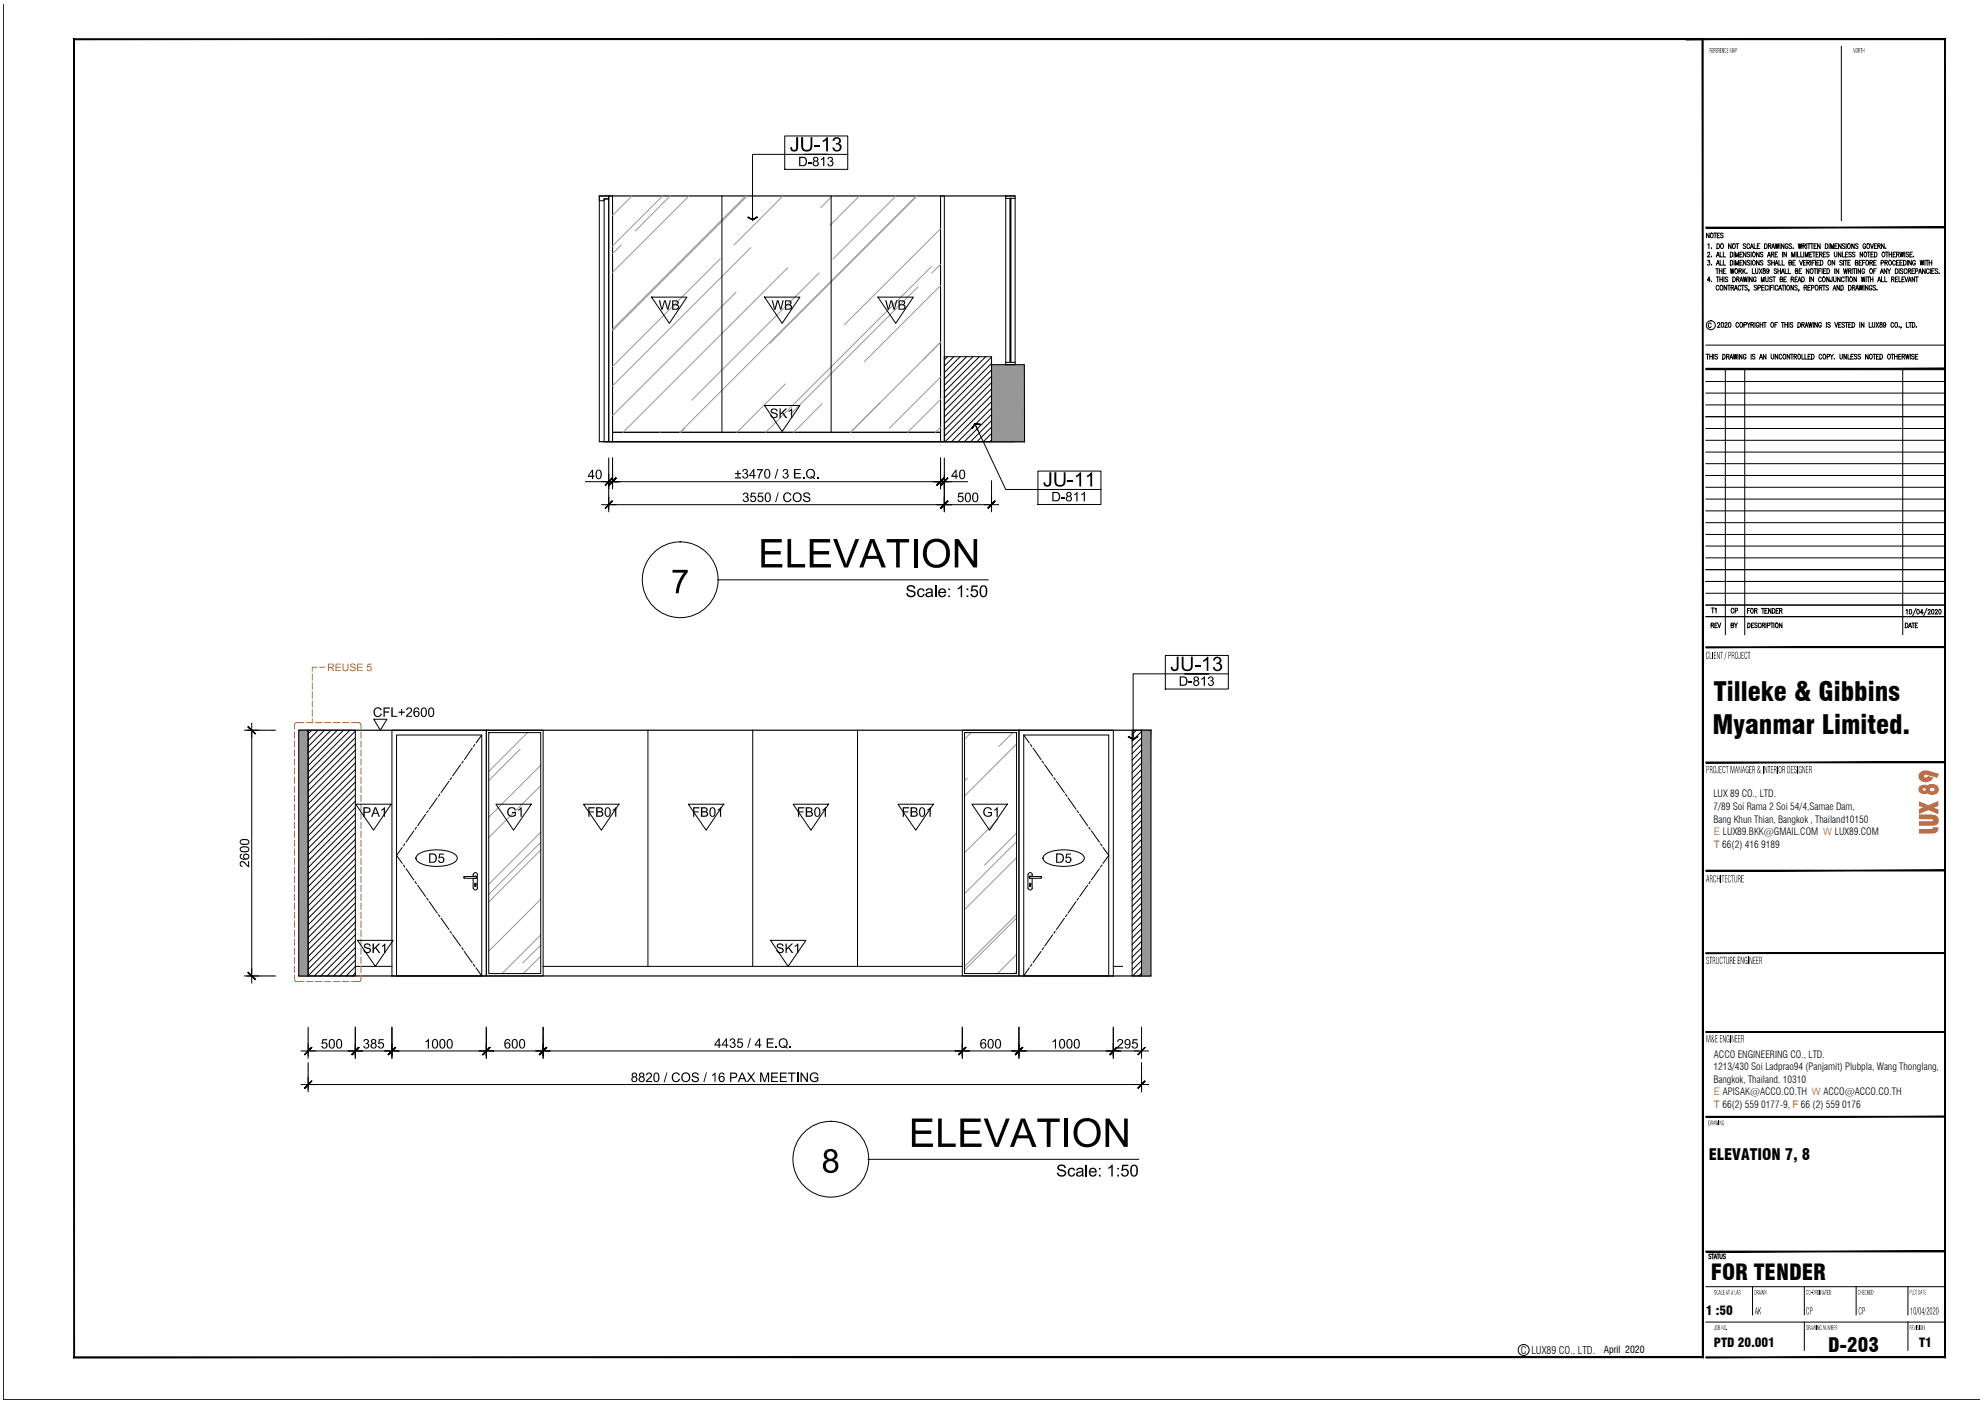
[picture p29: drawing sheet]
<svg xmlns="http://www.w3.org/2000/svg" width="420mm" height="297mm" viewBox="0 0 420 297" stroke-linecap="round" stroke-linejoin="round" font-family="sans-serif">
<defs><g id="words">
<g font-size="5.6">
<text x="362.8" y="148.3">Tilleke &amp; Gibbins</text>
<text x="362.5" y="155.4">Myanmar Limited.</text>
</g>
<text font-size="4.7" x="362.1" y="271.1">FOR TENDER</text>
<text font-size="4.2" x="387" y="286.2">D-203</text>
<text font-size="3.3" x="361.7" y="245.6">ELEVATION 7, 8</text>
<g font-size="2.7">
<text x="361" y="278.5">1 :50</text>
<text x="362.8" y="285.2">PTD 20.001</text>
<text x="406.2" y="285.2">T1</text>
</g>
<g font-size="2.2" fill="#f26722">
<text x="362.8" y="176.8">E LUX89.BKK@GMAIL.COM W LUX89.COM</text>
<text x="362.8" y="179.5">T 66(2) 416 9189</text>
<text x="362.8" y="231.9">E APISAK@ACCO.CO.TH W ACCO@ACCO.CO.TH</text>
<text x="362.8" y="234.5">T 66(2) 559 0177-9, F 66 (2) 559 0176</text>
</g>
<text font-size="2.2" x="321.9" y="286.6">C LUX89 CO., LTD.</text>
<g font-size="2.1">
<text x="362.7" y="168.8">LUX 89 CO., LTD.</text>
<text x="362.7" y="171.5">7/89 Soi Rama 2 Soi 54/4,Samae Dam,</text>
<text x="362.7" y="174.2">Bang Khun Thian, Bangkok , Thailand10150</text>
<text x="362.7" y="226.6">1213/430 Soi Ladprao94 (Panjamit) Plubpla, Wang Thonglang,</text>
<text x="362.8" y="223.9">ACCO ENGINEERING CO., LTD.</text>
<text x="362.7" y="229.2">Bangkok, Thailand. 10310</text>
<text x="339.5" y="286.6">April 2020</text>
</g>
</g></defs>
<!-- layer: D-ELEV-MEDM -->
<path d="M126.9 41.5h88M126.9 93.5h90M63.2 154.6h180.4M63.2 206.6h180.4" fill="none" stroke="#000" stroke-width=".25"/>
<!-- layer: D-ELEV-LITE -->
<g fill="none" stroke="#000" stroke-width=".21">
<path d="M126.9 41.5h1.9v.6h-.9v.4h-1zM127.9 42.1h.9v51.4h-.9zM128.8 41.5h.9v52h-.9zM129.7 41.5v52M199.1 41.5h.8v52h-.8zM199.1 41.5v52M212.9 41.5h2v.5h-2zM213.8 42h.2v34.7h-.2zM212.9 76.7h2v.5h-2zM129.7 91.5h69.4M65.2 154.6h10v52h-10zM83 154.6h19.9v52h-19.9z"/>
<path d="M83.9 155.6h18.1v51h-18.1zM102.9 154.6h12.1v52h-12.1zM203.7 154.6h12v52h-12zM215.7 154.6h20v52h-20zM216.7 155.6h18v51h-18zM98.2 185.7l.1 .2M98.3 185.9l2.3 .1M98.3 185.6l-.1 .1M100.1 186v2M100.5 187.3v.3M100.5 185.5l.4 .2-.4 .2M100.6 185.5l-2.3 .1"/>
<path d="M100.6 185.5l.3 .2-.3 .3M100.7 187.3v.3M100.7 187.6h-.2M100.7 187.3l.1-.2-.2-.1-.1 .1v.2M101 185.2v2.8M101.1 185.1a.44 .44 0 0 0-.5-.4 .44 .44 0 0 0-.4 .4l-.1 .4M101.1 188a.44 .44 0 0 1-.5 .4 .44 .44 0 0 1-.4-.4M217.6 185.2v2.8M217.6 185.1a.44 .44 0 0 1 .5-.4 .44 .44 0 0 1 .4 .4v.4M217.6 188a.44 .44 0 0 0 .5 .4 .44 .44 0 0 0 .4-.4M217.9 187.3v.3M218 187.3l-.1-.2 .2-.1 .1 .1v.2"/>
<path d="M218 187.6h.2M218.1 187.3v.3M218.2 185.5l-.4 .2 .4 .2M218.5 186v2M220.5 185.7l-.1 .2M220.5 185.7l-2.4-.2-.3 .2 .3 .3 2.2-.1"/>
</g>
<!-- layer: D-ELEV-FINE -->
<path d="M126.9 41.5v51.9M212.9 42v34.7M214.9 42v34.7M129.7 91.5h69.4M103.4 155.1h11.1v51h-11.1zM204.2 155.1h11v51h-11zM75.2 204.6h7.8M115 204.6h88.7M235.7 204.6h1.9" fill="none" stroke="#000" stroke-width=".21"/>
<!-- layer: D-ELEV-XFIN -->
<path d="M152.8 41.5v50M175.9 41.5v50M199.1 41.5v2" fill="none" stroke="#000" stroke-width=".21"/>
<!-- layer: H -->
<path d="M209.9 77.2h7v16.3zM209.9 77.2v16.3h7z" fill="#979797" stroke="#979797" stroke-width=".21"/>
<path d="M209.9 77.2h6.9l.1 16.3h-7zM63.2 154.6h2v52h-2zM241.6 154.6h2v52h-2z" fill="none" stroke="#000" stroke-width=".21"/>
<!-- layer: A-ELEV-LITE -->
<path d="M199.9 75.5h10v18h-10z" fill="none" stroke="#000" stroke-width=".21"/>
<!-- layer: D-ELEV-VFIN -->
<g fill="none" stroke="#000" stroke-width=".21">
<path d="M200.6 75.5l-.7 .7M201.9 75.5l-2 2.1M203.2 75.5l-3.3 3.4M204.6 75.5l-4.7 4.7M205.9 75.5l-6 6.1M207.3 75.5l-7.4 7.4M208.6 75.5l-8.7 8.8M209.9 75.6l-10 10M209.9 77l-10 10M209.9 78.3l-10 10M209.9 79.7l-10 10M209.9 81l-10 10"/>
<path d="M209.9 82.3l-10 10.1M209.9 83.7l-9.8 9.8M209.9 85l-8.5 8.5M209.9 86.4l-7.1 7.1M209.9 87.8l-5.8 5.7M209.9 89.1l-4.5 4.4M209.9 90.4l-3.1 3.1M209.9 91.8l-1.8 1.7M209.9 93.1l-.4 .4M66 154.6l-.8 .8M67.3 154.6l-2.1 2.1M68.7 154.6l-3.5 3.5"/>
<path d="M70 154.6l-4.8 4.8M71.4 154.6l-6.2 6.2M72.7 154.6l-7.5 7.5M74.1 154.6l-8.9 8.8M75.2 154.8l-10 10M75.2 156.2l-10 10M75.2 157.5l-10 10M75.2 158.8l-10 10.1M75.2 160.2l-10 10M75.2 161.5l-10 10M75.2 162.9l-10 10M75.2 164.3l-10 9.9"/>
<path d="M75.2 165.6l-10 10M75.2 166.9l-10 10.1M75.2 168.3l-10 10M75.2 169.6l-10 10M75.2 171l-10 10M75.2 172.3l-10 10M75.2 173.7l-10 10M75.2 175l-10 10M75.2 176.4l-10 10M75.2 177.7l-10 10M75.2 179.1l-10 10M75.2 180.4l-10 10"/>
<path d="M75.2 181.7l-10 10.1M75.2 183.1l-10 10M75.2 184.4l-10 10M75.2 185.8l-10 10M75.2 187.2l-10 9.9M75.2 188.5l-10 10M75.2 189.8l-10 10.1M75.2 191.2l-10 10M75.2 192.5l-10 10M75.2 193.9l-10 10M75.2 195.2l-10 10M75.2 196.6l-10 10"/>
<path d="M75.2 197.9l-8.7 8.7M75.2 199.3l-7.3 7.3M75.2 200.6l-6 6M75.2 202l-4.6 4.6M75.2 203.3l-3.3 3.3M75.2 204.6l-1.9 2M75.2 206l-.6 .6"/>
</g>
<g fill="none" stroke="#979797" stroke-width=".21">
<path d="M131.5 51.9l-1.8 1.8M133.8 41.5l-4.1 4.1M140.2 41.5l-10.5 10.6M141.8 41.5l-7.3 7.4M145.8 41.5l-16.1 16.2M152.4 54.8l-22.7 22.8M157.8 41.5l-28.1 28.2M158.2 41.5l-28.5 28.5M158.9 52.5l-29.2 29.2M165.7 41.5l-10.3 10.4M166.7 56.7l-34.8 34.8M173.4 57.8l-27 26.9"/>
<path d="M176.2 41.5l-2.5 2.4M181.9 41.5l-6.2 6.2M189.6 41.5l-13.3 13.3M194 41.5l-50.1 50M194.1 41.5l-31.1 31.2M197.1 56.5l-35 35M199.1 56l-1.8 1.8M199.1 48.4l-20.3 20.3M155.8 61.9l-26.1 26.1M194.3 60.7l-27 27M199.1 72.5l-19.1 19M199.1 79.8l-10.8 10.8"/>
<path d="M199.1 60.5l-16.1 16M139.7 91.4l-.1 .1M145 90.6l-.9 .9M166.2 81.3l-10.2 10.2M174 85.5l-6 6M199.1 90.5l-1.1 1M199.1 84.5l-7 7M110.1 158.7l-6.7 6.6M111.7 155.1l-8.3 8.2M205.6 155.1l-1.4 1.4M214.4 155.1l-3 2.9M215.2 157.5l-11 11"/>
<path d="M114.5 162l-11.1 11M114.5 180l-11.1 11M114.5 176.2l-11.1 11M114.5 166.3l-11.1 11M114.5 178.4l-11.1 11M204.7 164.8l-.5 .5M211.2 173.5l-7 7.1M215.2 176.4l-6.8 6.8M215.2 178.2l-11 11M114.5 198l-8.2 8.1M114.5 190.4l-11.1 11M215.2 194.4l-11 11"/>
<path d="M215.2 181.6l-11 11M215.2 193.6l-11 11M114.5 200.1l-3.8 3.7M114.5 202.4l-3.7 3.7M215.2 202.1l-4.1 4M215.2 205.7l-.5 .4"/>
</g>
<!-- layer: D-DIM -->
<g fill="none" stroke="#000" stroke-width=".21">
<path d="M128.8 97v.2M128.8 97.4v.2M128.8 97.7v.3M128.8 98.1v.3M128.8 98.5v.3M128.8 98.9v.2M128.8 99.3v.2M128.8 99.7v.2M129.7 93.5h69.4M129.7 97v.2M129.7 97.4v.2M129.7 97.7v.3"/>
<path d="M129.7 98.1v.3M129.7 98.5v.3M129.7 98.9v.2M129.7 99.3v.2M129.7 99.7v.2M199.1 97v.2M199.1 97.4v.2M199.1 97.7v.3M199.1 98.1v.3M199.1 98.5v.3M199.1 98.9v.2M199.1 99.3v.2"/>
<path d="M199.1 99.7v.2M199.9 97v.2M199.9 97.4v.2M199.9 97.7v.3M199.9 98.1v.3M199.9 98.5v.3M199.9 98.9v.2M199.9 99.3v.2M199.9 99.7v.2M123.9 102h4.5M128.8 100v.3M128.8 100.4v.3"/>
<path d="M128.8 100.8v.2M128.8 101.2v.2M128.8 101.6v1.7M128.8 103.4v.2M128.8 103.8v.2M128.8 104.1v.3M128.8 104.5v.3M128.8 104.9v.3M128.8 105.3v.2M128.8 105.7v.2M128.8 106v.3M128.8 106.4v.3"/>
<path d="M128.8 106.8v.3M128.8 107.2v.2M128.8 107.6v.2M129.4 106.8h70M129.7 100v.3M129.7 100.4v.3M129.7 100.8v.2M129.7 101.2v.2M129.7 101.6v.2M129.7 101.9v.3M129.7 102.3v.3M129.7 102.7v.3"/>
<path d="M130.2 102h68.4M199.1 100v.3M199.1 100.4v.3M199.1 100.8v.2M199.1 101.2v.2M199.1 101.6v.2M199.1 101.9v.3M199.1 102.3v.3M199.1 102.7v.3M199.9 100v.3M199.9 100.4v.3M199.9 100.8v.2"/>
<path d="M199.9 101.2v.2M199.9 101.6v1.7M199.9 103.4v.2M199.9 103.8v.2M199.9 104.1v.3M199.9 104.5v.3M199.9 104.9v.3M199.9 105.3v.2M199.9 105.7v.2M199.9 106v.3M199.9 106.4v.3M199.9 106.8v.3"/>
<path d="M199.9 107.2v.2M199.9 107.6v.2M200.3 102h4.5M200.3 106.8h9.1M209.9 101.8v.3M209.9 102.2v.3M209.9 102.6v.3M209.9 103v.3M209.9 103.4v.2M209.9 103.8v.2M209.9 104.1v.3M209.9 104.5v.3"/>
<path d="M209.9 104.9v.3M209.9 105.3v.2M209.9 105.7v.2M209.9 106v.3M209.9 106.4v.3M209.9 106.8v.3M209.9 107.2v.2M209.9 107.6v.2M65.2 217.5v.3M65.2 217.9v.3M65.2 218.3v.3M65.2 218.7v.2"/>
<path d="M65.2 219.1v.2M65.2 219.5v.2M65.2 219.8v.3M75.2 217.5v.3M75.2 217.9v.3M75.2 218.3v.3M75.2 218.7v.2M75.2 219.1v.2M75.2 219.5v.2M75.2 219.8v.3M83 217.5v.3M83 217.9v.3"/>
<path d="M83 218.3v.3M83 218.7v.2M83 219.1v.2M83 219.5v.2M83 219.8v.3M102.9 217.5v.3M102.9 217.9v.3M102.9 218.3v.3M102.9 218.7v.2M102.9 219.1v.2M102.9 219.5v.2M102.9 219.8v.3"/>
<path d="M115 217.5v.3M115 217.9v.3M115 218.3v.3M115 218.7v.2M115 219.1v.2M115 219.5v.2M115 219.8v.3M203.7 217.5v.3M203.7 217.9v.3M203.7 218.3v.3M203.7 218.7v.2M203.7 219.1v.2"/>
<path d="M203.7 219.5v.2M203.7 219.8v.3M215.7 217.5v.3M215.7 217.9v.3M215.7 218.3v.3M215.7 218.7v.2M215.7 219.1v.2M215.7 219.5v.2M215.7 219.8v.3M235.7 217.5v.3M235.7 217.9v.3M235.7 218.3v.3"/>
<path d="M235.7 218.7v.2M235.7 219.1v.2M235.7 219.5v.2M235.7 219.8v.3M241.6 217.5v.3M241.6 217.9v.3M241.6 218.3v.3M241.6 218.7v.2M241.6 219.1v.2M241.6 219.5v.2M241.6 219.8v.3M65.2 220.2v.3"/>
<path d="M65.2 220.6v.3M65.2 221v.2M65.2 221.4v.2M65.2 221.7v.3M65.2 222.1v.3M65.2 222.5v.3M65.2 222.9v.2M65.2 223.3v.2M65.2 225v.3M65.2 225.4v.3M65.2 225.8v.3M65.2 226.2v.2"/>
<path d="M65.2 226.6v.2M65.2 226.9v.3M65.2 227.3v.3M65.2 227.7v.3M65.2 228.1v.2M65.2 228.5v.2M65.2 228.9v.2M65.2 229.2v.3M65.2 229.6v.3M65.2 230v.3M65.2 230.4v.2M65.7 222.5h9"/>
<path d="M65.7 229.6h175.4M75.2 220.2v.3M75.2 220.6v.3M75.2 221v.2M75.2 221.4v.2M75.2 221.7v.3M75.2 222.1v.3M75.2 222.5v.3M75.2 222.9v.2M75.2 223.3v.2M83 220.2v.3M83 220.6v.3"/>
<path d="M83 221v.2M83 221.4v.2M83 221.7v.3M83 222.1v.3M83 222.5v.3M83 222.9v.2M83 223.3v.2M83.5 222.5h18.9M102.9 220.2v.3M102.9 220.6v.3M102.9 221v.2M102.9 221.4v.2"/>
<path d="M102.9 221.7v.3M102.9 222.1v.3M102.9 222.5v.3M102.9 222.9v.2M102.9 223.3v.2M103.4 222.5h11.1M115 220.2v.3M115 220.6v.3M115 221v.2M115 221.4v.2M115 221.7v.3M115 222.1v.3"/>
<path d="M115 222.5v.3M115 222.9v.2M115 223.3v.2M115.4 222.5h87.8M203.7 220.2v.3M203.7 220.6v.3M203.7 221v.2M203.7 221.4v.2M203.7 221.7v.3M203.7 222.1v.3M203.7 222.5v.3M203.7 222.9v.2"/>
<path d="M203.7 223.3v.2M204.2 222.5h11M215.7 220.2v.3M215.7 220.6v.3M215.7 221v.2M215.7 221.4v.2M215.7 221.7v.3M215.7 222.1v.3M215.7 222.5v.3M215.7 222.9v.2M215.7 223.3v.2M216.2 222.5h19"/>
<path d="M235.7 220.2v.3M235.7 220.6v.3M235.7 221v.2M235.7 221.4v.2M235.7 221.7v.3M235.7 222.1v.3M235.7 222.5v.3M235.7 222.9v.2M235.7 223.3v.2M236.2 222.5h4.9M241.6 220.2v.3M241.6 220.6v.3"/>
<path d="M241.6 221v.2M241.6 221.4v.2M241.6 221.7v.3M241.6 222.1v.3M241.6 222.5v.3M241.6 222.9v.2M241.6 223.3v.2M241.6 225v.3M241.6 225.4v.3M241.6 225.8v.3M241.6 226.2v.2M241.6 226.6v.2"/>
<path d="M241.6 226.9v.3M241.6 227.3v.3M241.6 227.7v.3M241.6 228.1v.2M241.6 228.5v.2M241.6 228.9v.2M241.6 229.2v.3M241.6 229.6v.3M241.6 230v.3M241.6 230.4v.2"/>
</g>
<!-- layer: 0 -->
<g fill="none" stroke="#000" stroke-width=".21">
<path d="M166.1 32.7h-6.8v13.3M159.3 45v1.5M206.4 89.8l.6 1.3M206.6 90.2l6.3 13.4h6.8M127.4 102h3.8M127.4 106.8h3M128.8 100.5v3M128.8 105.3v3M129.7 100.5v3M197.6 102h3.8M198.4 106.8h3M199.1 100.5v3"/>
<path d="M199.9 100.5v3M199.9 105.3v3M208.4 106.8h3M209.9 105.3v3M63.7 222.5h3M63.7 229.6h3M65.2 221v3M65.2 228.1v3M73.7 222.5h3M75.2 221v3M81.4 222.5h3M83 221v3"/>
<path d="M101.5 222.5h3M102.9 221v3M113.4 222.5h3M115 221v3M202.2 222.5h3M203.7 221v3M214.2 222.5h3M215.7 221v3M234.2 222.5h3M235.7 221v3M240.1 222.5h3M240.1 229.6h3"/>
<path d="M241.6 221v3M241.6 228.1v3"/>
</g>
<g fill="#000" stroke="#000" stroke-width=".21">
<path d="M159.3 46.6l1-.7zM159.3 46.5l1-.6zM158.3 46l1 .6zM158.4 45.9l.9 .6z"/>
<path d="M206.4 89.7l-.7 1zM206.4 89.7l-.6 1zM206.4 89.7v.1h1.1zM206.4 89.8l1.1 .1z"/>
<path d="M129.6 101.2l-1.5 1.5zM129.6 101.2l.1 .1-1.5 1.4z"/>
<path d="M129.6 106l-1.4 1.6 1.5-1.5zM128.1 107.5l1.5-1.5-1.4 1.6z"/>
<path d="M130.4 101.2l-1.5 1.5 1.6-1.4zM130.4 101.2l-1.5 1.5z"/>
<path d="M130.4 101.2l-1.5 1.5 1.6-1.4zM130.4 101.2l-1.5 1.5z"/>
<path d="M198.3 102.7l1.5-1.5zM199.8 101.2l-1.4 1.5z"/>
<path d="M198.3 102.7l1.5-1.5zM199.8 101.2l-1.4 1.5z"/>
<path d="M199.1 107.5l.1 .1 1.4-1.6zM200.6 106v.1l-1.4 1.5z"/>
<path d="M200.6 101.2l-1.4 1.5 1.4-1.4zM200.6 101.2l-1.5 1.5z"/>
<path d="M200.6 106l-1.4 1.6 1.4-1.5zM199.1 107.5l1.5-1.5-1.4 1.6z"/>
<path d="M209.1 107.5l.1 .1 1.4-1.6zM210.6 106l-1.4 1.6z"/>
<path d="M65.9 221.7l-1.4 1.6zM65.9 221.7l-1.4 1.6z"/>
<path d="M65.9 228.9l-1.4 1.5zM64.5 230.3l1.4-1.4z"/>
<path d="M75.9 221.7l-1.4 1.5v.1zM75.9 221.7l-1.4 1.6z"/>
<path d="M83.7 221.7l-1.5 1.6zM82.2 223.2l1.5-1.5-1.5 1.6z"/>
<path d="M102.2 223.2l1.5-1.5zM103.7 221.7l-1.5 1.6z"/>
<path d="M103.7 221.7l-1.5 1.6zM103.7 221.7l-1.5 1.6z"/>
<path d="M114.2 223.2v.1l1.4-1.6zM115.6 221.7l-1.4 1.6z"/>
<path d="M115.6 221.7l-1.4 1.6zM115.6 221.7l-1.4 1.6v-.1z"/>
<path d="M202.9 223.2l.1 .1 1.4-1.6zM204.4 221.7l-1.4 1.6z"/>
<path d="M204.4 221.7l-1.4 1.6zM202.9 223.2l1.5-1.5-1.4 1.6z"/>
<path d="M216.4 221.7l-1.4 1.6zM216.4 221.7l-1.4 1.6z"/>
<path d="M216.4 221.7l-1.4 1.6zM216.4 221.7l-1.4 1.6z"/>
<path d="M234.9 223.2l.1 .1 1.4-1.6zM236.4 221.7l-1.4 1.6z"/>
<path d="M236.4 221.7l-1.4 1.6zM236.4 221.7l-1.4 1.6-.1-.1z"/>
<path d="M240.8 223.2l.1 .1 1.4-1.6zM242.3 221.7l-1.4 1.6z"/>
<path d="M240.8 230.3l.1 .1 1.4-1.5zM242.3 228.9l-1.4 1.5z"/>
</g>
<!-- layer: D-DIM -->
<g fill="#000">
<path d="M160.2 99.3h1.3v.3l-.6 .9-.2 .8h-.2l.1-.5 .6-1.2h-1zM157.2 99.6l.6-.3 .3 .1 .2 .3-.1 .4-.2 .1 .4 .3-.1 .5-.7 .3-.4-.2-.1-.3h.2l.2 .2a.41 .41 0 0 0 .6-.3 .41 .41 0 0 0-.5-.4v-.2l.4-.1v-.4l-.4-.1-.3 .4-.2-.1zM157.3 104.5l.4-.2 .5 .1 .2 .5-.3 .3 .3 .2 .1 .2-.1 .4-.3 .3-.7-.1-.2-.5h.3a.4 .4 0 0 0 .5 .4 .4 .4 0 0 0 .2-.6 .4 .4 0 0 0-.5-.2v-.2a.35 .35 0 0 0 .5-.3 .35 .35 0 0 0-.4-.4 .35 .35 0 0 0-.3 .4h-.3zM159 104.3h1v.2h-.8l-.1 .6 .5-.2 .4 .4v.6l-.4 .4h-.4l-.4-.3-.1-.3h.3l.2 .3 .4 .1 .2-.4v-.4l-.3-.1-.7 .1zM160.6 104.3h.9v.2h-.8l-.1 .6 .5-.2 .5 .5v.6l-.5 .3-.5-.1-.3-.4 .3-.1 .2 .4h.3l.3-.3v-.3l-.3-.3-.8 .1zM164.5 99.3h.2l-.5 2h-.3zM164.7 104.2h.1l-.5 2.1h-.2zM165.8 99.4l.6-.1 .4 .3v.4l-.2 .2 .3 .3v.3l-.2 .4-.3 .1h-.5l-.3-.4v-.1h.3l.2 .3 .5-.1v-.5l-.5-.2v-.2a.34 .34 0 0 0 .5-.3 .34 .34 0 0 0-.4-.4 .34 .34 0 0 0-.3 .5l-.3-.1zM165.9 104.6l.7-.4 .7 .3 .2 .3-.3 .1-.3-.4-.6 .1-.3 .6 .1 .5 .3 .3h.5l.4-.4h.2l-.3 .6-.8 .1-.5-.3-.1-.5zM168 99.3h1.5v.2h-1.2v.7h1.1v.2h-1.1v.6h1.3v.3h-1.6zM170.1 104.5l.3-.2h.6l.4 .2 .1 .4h-.3l-.3-.4h-.3a.33 .33 0 0 0-.3 .4 .33 .33 0 0 0 .5 .2l.6 .3v.6l-.4 .3h-.5l-.5-.3v-.4h.2l.1 .3 .4 .2 .5-.2a.51 .51 0 0 0-.7-.6l-.5-.3zM170 101h.3v.3h-.3z"/>
<path d="M172.9 101h.3v.3h-.3zM202.9 104.3h1v.3h-.8l-.1 .5 .6-.1 .3 .3v.6l-.3 .4h-.5l-.4-.3v-.3h.2l.3 .4h.3l.2-.4v-.2l-.2-.3-.8 .1zM68.3 220h.9v.3h-.8v.5l.2-.2 .5 .1 .3 .6-.1 .4-.4 .3-.6-.1-.3-.5 .3 .1a.45 .45 0 0 0 .8 0 .45 .45 0 0 0-.4-.6l-.4 .2-.2-.1zM90.1 220.5l.7-.5v2h-.3v-1.6l-.4 .3zM136.8 227.3l.4-.2h.4l.4 .2v.6l-1 1h1v.2h-1.3l.2-.5 .8-.8a.39 .39 0 0 0-.3-.5 .39 .39 0 0 0-.4 .4h-.3zM141.1 227h.2l-.6 2.1h-.2zM142.3 227.5l.7-.5 .7 .2 .2 .4-.2 .1-.4-.4h-.4l-.3 .2-.2 .6 .2 .5 .3 .3 .6-.1 .2-.4h.3l-.2 .4-.5 .3-.7-.1-.4-.7zM146.5 227.3l.2-.2 .6-.1 .3 .2 .3 .4-.3 .1-.1-.4h-.4a.32 .32 0 0 0-.4 .3 .32 .32 0 0 0 .5 .3l.7 .4v.4l-.2 .3-.9 .1-.4-.5v-.2h.2l.2 .4 .6 .1a.36 .36 0 0 0 .3-.5 .36 .36 0 0 0-.5-.2l-.7-.3zM149.5 227h.1l-.5 2.1h-.2zM150.7 227.6l.8-.5v2h-.3v-1.6l-.4 .3zM154.5 220.1l.4-.3h.3l.4 .3v.4l-.3 .3 .3 .1 .1 .5-.4 .5h-.5l-.3-.3-.1-.3h.3l.2 .4h.3l.2-.5a.38 .38 0 0 0-.5-.3v-.2l.4-.2a.35 .35 0 0 0-.2-.5 .35 .35 0 0 0-.4 .4l-.3-.1zM156.2 219.9h1v.2h-.8l-.1 .5 .2-.1 .6 .1 .2 .4v.4l-.3 .4-.6 .1-.3-.2-.2-.4h.3l.2 .3a.45 .45 0 0 0 .6-.2 .45 .45 0 0 0-.2-.6 .45 .45 0 0 0-.6 .1h-.2z"/>
<path d="M158.1 227.1h.3l.6 .7 .5-.7h.3l-.7 .9 .8 1.1h-.4l-.6-.9-.5 .9h-.3l.7-1.1zM158.7 219.8h.2l-.5 2.1h-.2zM160.9 227.1h.4l.6 1.7 .5-1.7h.4v2h-.3v-1.7l-.5 1.7h-.3l-.6-1.7v1.7h-.2zM162.3 219.8h1.4v.3h-1.2v.6h1.1v.2h-1.1v.7h1.3v.2h-1.5zM163.2 227.1h1.5v.2h-1.2v.6h1.1v.3h-1.1v.7h1.2v.2h-1.5zM164.2 221.6h.3v.2h-.3zM165.1 227.1h1.4v.2h-1.2v.6h1.1v.3h-1.1v.7h1.3v.2h-1.5zM167.1 221.6h.3v.2h-.3zM166.8 227.1h1.6v.2h-.7v1.8h-.2v-1.8h-.7zM168.7 227.1h.3v2h-.3zM169.4 227.1h.3l1.1 1.5v-1.5h.2v2h-.3l-1-1.6v1.6h-.3zM171.6 227.4l.6-.4 .7 .2 .3 .4-.2 .1-.2-.3-.7-.1-.4 .3-.1 .7 .4 .5 .6 .1 .4-.2v-.4h-.6v-.3h.8v.8l-.6 .3-.9-.2-.3-.5z"/>
<path d="M222.8 220.5l.7-.5v2h-.2v-1.6l-.5 .3zM236.5 220.2l.3-.2h.5l.4 .3-.1 .6-.8 .8h.9v.3h-1.3l.2-.5 .8-.7a.38 .38 0 0 0-.2-.6 .38 .38 0 0 0-.5 .4h-.2zM239.8 220h1v.3h-.8l-.1 .5 .5-.2 .5 .5-.1 .6-.4 .3-.6-.1-.2-.4 .2-.1 .3 .4 .5-.3-.1-.6h-.4l-.3 .2-.2-.1z"/>
<path d="M125.3 99.4h.2v1.3h.3v.3h-.3v.4h-.2v-.4h-.9v-.3zM125.3 99.8l-.6 .9h.6z"/>
<path d="M126.2 99.7l.3-.3h.4l.4 .5 .1 .9-.4 .6-.4 .1-.4-.3-.1-1zM126.5 99.7l-.2 .5 .1 .8a.42 .42 0 0 0 .6 .2 .42 .42 0 0 0 .1-.6v-.6a.38 .38 0 0 0-.6-.3z"/>
<path d="M156.1 99.6h.2v.6h.6v.2h-.6v.5h-.2v-.5h-.5v-.2h.5zM155.6 101h1.3v.3h-1.3z"/>
<path d="M159.5 99.3h.2v1.3h.2v.2h-.2v.5h-.3v-.5h-.8v-.2zM159.4 99.7l-.6 .9h.6z"/>
<path d="M161.9 99.5l.6-.2 .4 .3 .2 1-.2 .4-.3 .3h-.4l-.4-.3-.1-1zM162.1 99.6l-.1 1.2 .5 .3 .3-.3v-.9l-.3-.4z"/>
<path d="M162 104.5l.7-.2 .4 .4v1l-.4 .6h-.5l-.2-.3-.1-1.1zM162.3 104.5l-.2 .4v.8l.2 .3a.62 .62 0 0 0 .6-.8l-.1-.5a.35 .35 0 0 0-.5-.2z"/>
<path d="M167.9 104.6l.7-.4 .8 .2 .3 .7v.5l-.3 .5-.4 .2-.9-.2-.3-.5zM168.3 104.6l-.3 .5 .1 .6 .4 .3h.5l.4-.4v-.7l-.5-.4z"/>
<path d="M170.8 99.6l.5-.3 .9 .1 .3 .5-.1 .9a.2 .2 0 0 0-.2 .3 .2 .2 0 0 0 .3 .1v.2l-.4-.2-.5 .1-.5-.1-.3-.3-.2-.5zM171.2 99.6l-.3 .4v.7l.5 .4h.4l-.2-.2 .1-.1a.26 .26 0 0 0 .4 .1 .26 .26 0 0 0 .1-.4v-.4l-.2-.5-.3-.1z"/>
<path d="M202.3 99.4h.2v1.3h.3v.3h-.3v.4h-.2v-.4h-.9v-.3zM202.3 99.8l-.7 .9h.7z"/>
<path d="M203.2 99.6l.7-.2 .3 .5 .1 1-.2 .4-.3 .2-.5-.1-.3-.5v-.9zM203.5 99.7l-.2 .3v.9a.4 .4 0 0 0 .6 .3 .4 .4 0 0 0 .1-.6l-.1-.8z"/>
<path d="M204.4 104.5l.6-.2 .4 .3 .1 1.1-.4 .6h-.5l-.3-.4-.1-.8zM204.7 104.5l-.2 .3v.8l.1 .4 .4 .1 .3-.4v-.8l-.3-.4z"/>
<path d="M205.9 104.6l.6-.3 .5 .4v1.1l-.3 .5h-.5l-.3-.3-.1-1zM206.1 104.6l-.1 .3 .1 1.1a.46 .46 0 0 0 .6-.1 .46 .46 0 0 0 .1-.5l-.1-.8-.2-.1z"/>
<path d="M69.8 220.2l.6-.2 .4 .4 .1 1.1-.5 .5h-.4l-.3-.3-.1-1.1zM70 220.2l-.2 .4v.8l.2 .4h.3l.3-.2v-1.1a.32 .32 0 0 0-.2-.3 .32 .32 0 0 0-.4 0z"/>
<path d="M71.3 220.2l.3-.2h.3l.4 .3 .1 1.1-.2 .4-.2 .2h-.5l-.3-.4zM71.6 220.2l-.2 .4 .1 1.1a.47 .47 0 0 0 .6-.1 .47 .47 0 0 0 .1-.6l-.1-.6-.2-.2z"/>
<path d="M91.6 220.2l.6-.2 .5 .3v1.2l-.4 .5h-.5l-.3-.5-.1-.9zM91.9 220.2l-.2 .4v.8a.41 .41 0 0 0 .6 .4 .41 .41 0 0 0 .2-.6l-.1-.9z"/>
<path d="M93.2 220.1l.7-.1 .4 .6v.8l-.5 .6h-.5l-.3-.4v-1zM93.4 220.2l-.2 .4v.8l.2 .3a.46 .46 0 0 0 .6-.1 .46 .46 0 0 0 .1-.5l-.1-.7a.35 .35 0 0 0-.6-.2z"/>
<path d="M94.7 220.2l.3-.2h.3l.5 .4v1.2l-.4 .4h-.4l-.4-.3-.1-.8zM95 220.2l-.2 .6 .1 .7a.44 .44 0 0 0 .6 .2 .44 .44 0 0 0 .1-.7l-.1-.5a.34 .34 0 0 0-.5-.3z"/>
<path d="M106.9 220.3l.4-.3h.4l.3 .3v.2h-.2l-.2-.3h-.3l-.3 .4v.3l.3-.2h.3l.4 .3v.6l-.4 .4h-.4l-.4-.4zM107 221.4a.45 .45 0 0 0 .9 0 .45 .45 0 0 0-.9 0z"/>
<path d="M108.6 220.1l.6-.1 .4 .6v.8l-.4 .6h-.5l-.3-.4-.1-1zM108.7 220.2l-.1 .4 .1 1.1a.47 .47 0 0 0 .6-.1 .47 .47 0 0 0 0-.6v-.6l-.2-.2z"/>
<path d="M110 220.2l.3-.2h.3l.5 .4 .1 1-.5 .6h-.4l-.4-.4-.1-.8zM110.3 220.2l-.2 .6v.7a.43 .43 0 0 0 .6 .2 .43 .43 0 0 0 .2-.6v-.6a.38 .38 0 0 0-.6-.3z"/>
<path d="M133.8 227.3l.3-.2h.5l.3 .4-.1 .3a.22 .22 0 0 0-.2 .2 .22 .22 0 0 0 .3 .2v.4l-.1 .3-.3 .2-.6-.1-.3-.3v-.4l.4-.3-.3-.2zM133.9 227.6a.35 .35 0 0 0 .7 0 .35 .35 0 0 0-.7 0zM133.9 228.5a.41 .41 0 0 0 .8 0 .41 .41 0 0 0-.8 0z"/>
<path d="M135.3 227.3l.3-.2h.4l.4 .3-.1 .4-.2 .2 .3 .1 .1 .6-.5 .4h-.4l-.4-.4v-.4l.3-.3-.2-.2zM135.5 227.6a.33 .33 0 0 0 .6 0 .33 .33 0 0 0-.6 0zM135.4 228.5a.42 .42 0 0 0 .8 0 .42 .42 0 0 0-.8 0z"/>
<path d="M138.5 227.3l.3-.2h.3l.4 .4 .1 1.1-.4 .5h-.6l-.3-.4v-1zM138.7 227.4l-.1 1.2a.4 .4 0 0 0 .5 .2 .4 .4 0 0 0 .2-.5v-.6a.39 .39 0 0 0-.2-.4 .39 .39 0 0 0-.4 .1z"/>
<path d="M144.5 227.3l.8-.3 .6 .4 .2 .8-.4 .7-.8 .2-.5-.3-.2-1zM144.8 227.4l-.3 .5 .1 .7 .4 .3 .6-.1 .2-.5-.1-.7-.3-.3z"/>
<path d="M152.1 219.8h.2v1.3h.3v.3h-.3v.4h-.2v-.4h-.9v-.3zM152.1 220.2l-.6 .9h.6z"/>
<path d="M152.3 227.3l.3-.2h.4l.4 .4v.1l-.3-.1a.45 .45 0 0 0-.6-.1 .45 .45 0 0 0-.2 .6l.3-.2h.4l.4 .3v.5l-.3 .4-.5 .1-.4-.3-.1-1zM152.4 228.5a.42 .42 0 0 0 .8 0 .42 .42 0 0 0-.8 0z"/>
<path d="M153.7 219.8h.2v1.3h.3v.3h-.3v.4h-.2v-.4h-.9v-.3zM153.7 220.2l-.7 .9h.7z"/>
<path d="M154.5 227.1h1.2l.4 .5-.3 .6-1 .1v.8h-.3zM154.8 227.3v.7h.6a.35 .35 0 0 0 .4-.4 .35 .35 0 0 0-.5-.3z"/>
<path d="M157 227.1h.2l.9 2h-.3l-.3-.6h-.8l-.3 .6h-.2zM157.1 227.3l-.4 1h.7z"/>
<path d="M160.7 219.8h.2v1.3h.2v.3h-.2v.4h-.3v-.4h-.8v-.3zM160.6 220.2l-.6 .9h.6z"/>
<path d="M165 220.2l.6-.4 .8 .2 .3 .6v.7a.27 .27 0 0 0-.2 .2 .27 .27 0 0 0 .2 .3h.1l-.1 .2-.4-.3-.7 .2-.4-.2-.4-.6zM165.4 220.1l-.3 .5v.6l.5 .5 .5-.1-.3-.1 .1-.2a.35 .35 0 0 0 .5 0 .35 .35 0 0 0 0-.4l-.2-.7-.2-.2z"/>
<path d="M207.8 220.1l.6-.1 .3 .3 .1 .2h-.3l-.1-.3h-.3l-.4 .5v.2l.4-.2h.4l.2 .2 .1 .6-.3 .5h-.6l-.4-.4v-.8zM207.8 221.4a.43 .43 0 0 0 .8 0 .43 .43 0 0 0-.8 0z"/>
<path d="M209.2 220.1l.6-.1 .5 .3v1l-.3 .7h-.5l-.4-.4-.1-.9zM209.5 220.2l-.2 .5 .1 .9a.43 .43 0 0 0 .6 .1 .43 .43 0 0 0 .1-.6l-.1-.8-.2-.1z"/>
<path d="M210.8 220.2l.6-.2 .4 .4 .1 1-.5 .6h-.4l-.3-.3-.1-1.1zM211.1 220.2l-.3 .4v.8l.2 .3 .3 .1 .3-.2 .1-.8-.3-.6z"/>
<path d="M224.3 220.2l.3-.2h.3l.5 .4 .1 1-.5 .6h-.4l-.4-.4-.1-.8zM224.6 220.2l-.2 .6v.7a.43 .43 0 0 0 .6 .2 .43 .43 0 0 0 .2-.6l-.1-.8-.2-.1z"/>
<path d="M225.9 220.1l.6-.1 .4 .3 .1 1-.3 .7h-.6l-.4-.5v-.8zM226.2 220.2l-.2 .4v.8a.41 .41 0 0 0 .5 .4 .41 .41 0 0 0 .3-.6l-.2-.9z"/>
<path d="M227.4 220.2l.7-.2 .4 .4v1l-.4 .6h-.5l-.3-.4v-1zM227.7 220.2l-.2 .4v.8l.2 .3 .3 .1 .3-.3v-1l-.2-.3z"/>
<path d="M238.1 220.2l.3-.2h.4l.5 .5v.9l-.3 .5-.6 .1-.4-.4 .3-.1a.4 .4 0 0 0 .5 .3 .4 .4 0 0 0 .2-.6l.1-.2-.5 .3-.5-.2-.1-.4zM238.2 220.6a.42 .42 0 0 0 .8 0 .42 .42 0 0 0-.8 0z"/>
</g>
<!-- layer: D-JOIN-IDEN-0050 -->
<path d="M166.1 28.8h13.3v7.1h-13.3zM166.1 32.7h13.3M219.7 99.7h13.3v7.1h-13.3zM219.7 103.6h13.3" fill="none" stroke="#000" stroke-width=".21"/>
<!-- layer: D-JOIN-LWHT -->
<path d="M170.3 32.7h5zM223.9 103.6h5z" fill="none" stroke="#000" stroke-width=".21"/>
<!-- layer: D-JOIN-IDEN-NUMB-0050 -->
<g fill="#000">
<path d="M168.5 29h.4v2.7l-.5 .3h-.6l-.5-.5v-.3l.3-.1 .1 .2a.44 .44 0 0 0 .5 .4 .44 .44 0 0 0 .3-.6zM171.1 34.3h.7v.3h-.7zM169.6 29h.4v2.2l.1 .3 .4 .2h.6l.3-.2 .2-2.5h.3v2.1l-.3 .8-1.1 .2-.7-.4-.2-.7zM172.4 30.8h1.2v.3h-1.2zM173.8 33.7l.7-.5v2h-.3v-1.6l-.4 .3zM175.2 33.4l.4-.2 .6 .2 .1 .3-.2 .4 .3 .2v.5l-.4 .4h-.5l-.3-.2-.1-.3 .3-.1 .2 .4h.3l.2-.3a.39 .39 0 0 0-.1-.4 .39 .39 0 0 0-.4-.1v-.2l.5-.1-.1-.5a.41 .41 0 0 0-.6 .3h-.3zM174.1 29.8l.5-.3 .4-.5h.2v3h-.3v-2.3l-.8 .4zM176.5 29.3l.4-.3 .6 .1 .5 .5v.5l-.4 .3 .4 .3 .2 .5-.2 .4-.4 .4h-.8l-.6-.5v-.3h.4l.2 .5 .5 .1 .4-.4-.1-.7-.7-.1v-.3l.6-.2 .1-.6-.3-.2h-.3l-.4 .3v.2h-.4zM223.2 100h.4v2.3l.2 .2 .5 .2 .7-.3 .2-2.4h.3v2.1l-.3 .7-1.1 .2-.7-.3-.2-.7zM222.1 100h.4l-.1 2.6-.4 .4h-.7l-.4-.6v-.2l.3-.1 .1 .1a.45 .45 0 0 0 .5 .5 .45 .45 0 0 0 .3-.6zM224.6 105.3h.8v.2h-.8zM226 101.7h1.1v.4h-1.1z"/>
<path d="M227.4 104.6l.7-.5v2h-.3v-1.5l-.4 .3zM227.7 100.7l.5-.2 .4-.5h.2v3h-.3v-2.4l-.8 .5zM228.9 104.6l.7-.5v2h-.2v-1.5l-.4 .3zM230.1 100.7l.4-.2 .4-.5h.3v3h-.4v-2.4l-.7 .5z"/>
<path d="M169.1 33.2h1l.5 .3 .2 1-.3 .5-.3 .2h-1.1zM169.4 33.4v1.6l.8-.1 .3-.3v-.9l-.3-.3z"/>
<path d="M172.2 33.4l.6-.2 .4 .3v.4l-.2 .2 .3 .2v.4l-.3 .5h-.7l-.3-.4v-.4l.4-.3-.3-.3zM172.3 33.7a.35 .35 0 0 0 .7 0 .35 .35 0 0 0-.7 0zM172.2 34.6a.45 .45 0 0 0 .9 0 .45 .45 0 0 0-.9 0z"/>
<path d="M222.7 104.1h1l.5 .3 .2 .4v.7l-.3 .5-.3 .1h-1.1zM223 104.4v1.5l.9-.1 .2-.5-.1-.7-.2-.2z"/>
<path d="M225.9 104.2l.5-.1 .4 .4v.4l-.2 .2 .3 .2v.3l-.3 .5h-.7l-.3-.3v-.4l.4-.3-.3-.4zM225.9 104.6a.35 .35 0 0 0 .7 0 .35 .35 0 0 0-.7 0zM225.8 105.6a.45 .45 0 0 0 .9 0 .45 .45 0 0 0-.9 0z"/>
</g>
<!-- layer: G-REFS -->
<g fill="none" stroke="#000" stroke-width=".21">
<path d="M151.9 122.8h57.3"/>
<circle cx="144" cy="122.7" r="8"/>
</g>
<!-- layer: G-REFS-IDEN -->
<g fill="#000">
<path d="M142.4 120.7h3.2v.5l-.8 1-.7 1.3-.4 2.1h-.7l.3-1.6 .7-1.7 .8-1.1h-2.4zM161.1 114.1h4.4v.8h-3.6v1.8h3.4v.7h-3.4v2h3.7v.7h-4.5zM166.7 114.1h.8v5.3h2.9v.7h-3.7zM171.4 114.1h4.3v.8h-3.5v1.8h3.3v.7h-3.3v2h3.7v.7h-4.5zM176.3 114.1h.9l1.9 5.4 1.9-5.4h.8l-2.3 6h-.8zM187.7 114.1h4.7v.8h-2v5.2h-.7v-5.2h-2zM192.1 124.1l.4-.2h.6l.4 .1 .2 .6h-.3l-.2-.4h-.6a.4 .4 0 0 0-.3 .4 .4 .4 0 0 0 .5 .3l.9 .4 .1 .4-.2 .5-1 .2-.5-.2-.3-.4v-.2h.3l.3 .5h.8a.43 .43 0 0 0 .2-.5 .43 .43 0 0 0-.5-.3l-.7-.2-.2-.3zM193.4 114.1h.8v6h-.8zM194.3 124.8l.3-.2 .5-.1 .6 .5v.1l-.3 .1-.3-.4-.6 .2v.8l.3 .4a.45 .45 0 0 0 .6-.5l.3 .1v.1l-.3 .5h-.6l-.3-.1-.4-.6zM202.1 114.1h.8l3.2 4.8v-4.8h.7v6h-.8l-3.2-4.7v4.7h-.7zM202.7 124.5l.7-.6h.3v2.5h-.3v-1.9l-.6 .3zM205.7 124h1.3v.2h-1.1l-.1 .7 .7-.1 .5 .5-.1 .8-.5 .3-.7-.1-.3-.4v-.2h.3l.3 .5h.4l.3-.5v-.4l-.3-.2-.9 .1z"/>
<path d="M196.1 114.9l1.2-.8 1.4-.1 1.1 .5 .8 .7 .4 1.2 .1 1.2-.4 1.3-.7 .8-.9 .4-1.3 .1-.8-.2-1-.7-.5-1.1-.1-1.4 .2-1zM196.9 115.2l-.5 .6-.2 .5v1.1l.2 1 .5 .7 .5 .3 1.2 .1 .6-.2 .7-.6 .3-.8 .1-1.2-.3-1-.5-.6-1-.4-.8 .1z"/>
<path d="M184.2 114.1h.9l2.4 6h-.9l-.7-1.8h-2.5l-.7 1.8h-.8zM184.6 114.8l-1 2.9h2.1z"/>
<path d="M196 124.8l.5-.3 .6 .1 .2 .2 .3 1.6h-.4v-.2l-.5 .2-.8-.2v-.6l.8-.3a.32 .32 0 0 0 .4-.3 .32 .32 0 0 0-.5-.2h-.2l-.2 .3h-.3zM196.3 125.7a.4 .4 0 0 0 .2 .5 .4 .4 0 0 0 .5-.3h.1a.21 .21 0 0 0 0-.3 .21 .21 0 0 0-.3 0z"/>
<path d="M198.7 124.9l.6-.4 .7 .3 .3 .8h-1.4l.1 .3 .3 .3 .5-.1 .1-.3 .4 .1-.3 .4-.8 .1-.4-.2-.2-.6zM199.1 124.9l-.2 .4h1l-.3-.5z"/>
<path d="M200.7 124.6h.4v.3h-.4zM200.7 126.1h.4v.3h-.4z"/>
<path d="M204.6 124.6h.4v.3h-.4zM204.6 126.1h.4v.3h-.4z"/>
<path d="M207.6 124.1l.3-.2 .6 .1 .4 .6v1.3l-.3 .4-.3 .1h-.5l-.4-.5-.1-1zM207.9 124.2l-.2 .5v1l.2 .4 .4 .1 .3-.3v-1.2l-.2-.5z"/>
</g>
<path d="M198.1 123.9v2.5" fill="none" stroke="#000" stroke-width=".34"/>
<path d="M161.8 62.9h7.5l-3.7 5.6zM105 170.3h7.5l-3.8 5.5zM123.5 170.3h7.5l-3.7 5.5zM205.7 170.3h7.5l-3.7 5.5z" fill="none" stroke="#000" stroke-width=".21"/>
<g fill="#000">
<path d="M163.4 63.6h.2l.4 1.7 .5-1.7h.3l.4 1.7 .4-1.7h.3l-.5 2h-.3l-.5-1.8-.4 1.8h-.3zM107.6 171.2l.5-.3 .8 .1 .3 .5h-.2l-.5-.4-.5 .1-.3 .3-.1 .7 .3 .4 .6 .1 .5-.2v-.4h-.6v-.2h.8v.7l-.5 .3h-.6l-.5-.2-.3-.6zM109.7 171.4l.7-.5v2h-.2v-1.5l-.5 .3zM124.5 170.9h1.4v.3h-1.1v.6h.9v.2h-.9v.9h-.3zM129.7 171.4l.8-.5v2h-.3v-1.5l-.5 .3zM208.4 171.1l.4-.2h.6l.3 .2 .2 .4h-.2l-.4-.4-.7 .1-.2 .5v.5l.3 .4 .5 .1 .5-.2v-.4h-.6v-.2h.9v.8l-.6 .2h-.6l-.3-.1-.4-.8zM210.4 171.4l.8-.5v2h-.3v-1.5l-.4 .3z"/>
<path d="M166.1 63.6h1l.4 .2v.5l-.2 .2 .3 .3 .1 .3-.3 .4-1.3 .1zM166.4 63.8v.6h.6a.32 .32 0 0 0 .3-.4 .32 .32 0 0 0-.5-.2zM166.4 64.6v.8l.7-.1a.32 .32 0 0 0 .3-.3 .32 .32 0 0 0-.4-.3z"/>
<path d="M126.2 170.9h1.1l.3 .3v.5l-.3 .2 .4 .2v.4l-.2 .3-1.3 .1zM126.5 171.2v.5h.4a.33 .33 0 0 0 .5-.3 .33 .33 0 0 0-.5-.2zM126.5 172v.7h.4a.37 .37 0 0 0 .6-.4 .37 .37 0 0 0-.6-.3z"/>
<path d="M128.3 171l.6-.1 .3 .5 .1 .9-.5 .6h-.5l-.3-.5v-.9zM128.4 171.2l-.2 .5 .1 .9a.43 .43 0 0 0 .6 0 .43 .43 0 0 0 .1-.6l-.1-.6a.32 .32 0 0 0-.2-.3 .32 .32 0 0 0-.3 .1z"/>
</g>
<!-- layer: D-ELEV-VFIN -->
<g fill="#979797" stroke="#979797" stroke-width=".21">
<path d="M63.2 154.6v52l2-52zM65.2 154.6v52h-2z"/>
<path d="M241.6 154.6v52l2-52zM243.6 154.6v52h-2z"/>
</g>
<!-- layer: D-ELEV-HIDD -->
<g fill="none" stroke="#000" stroke-width=".21">
<path d="M99.9 158.4l-1.6 2.4M100.5 157.6l-.3 .4M102 155.6l-1.2 1.7M216.7 155.6l1.1 1.7M218.1 157.6l.3 .4M218.7 158.4l1.6 2.4M85.1 179.5l-1.2 1.6 1.2 1.7M85.7 178.7l-.3 .4M87.6 175.9l-1.6 2.4M88.1 175.2l-.2 .4M90.1 172.4l-1.7 2.4M90.6 171.7l-.3 .3"/>
<path d="M92.5 169l-1.6 2.3M93.1 168.1l-.3 .5M95 165.4l-1.6 2.4M95.6 164.7l-.3 .4M97.5 161.9l-1.7 2.4M98 161.2l-.2 .3M220.6 161.2l.3 .3M221.1 161.9l1.7 2.4M223.1 164.7l.2 .4M223.6 165.4l1.7 2.4M225.5 168.1l.3 .5M226.1 169l1.6 2.3"/>
<path d="M228 171.7l.3 .3M228.5 172.4l1.7 2.4M230.5 175.2l.2 .4M231 175.9l1.7 2.4M232.9 178.7l.3 .4M233.5 179.5l1.2 1.6-1.2 1.7M85.4 183.2l.3 .4M86 183.9l1.6 2.4M87.9 186.6l.2 .5M88.4 187.5l1.7 2.3M90.3 190.2l.3 .3M90.9 190.9l1.6 2.4"/>
<path d="M92.8 193.7l.3 .4M93.4 194.4l1.6 2.4M95.3 197.2l.3 .4M95.8 198l1.7 2.3M222.8 198l-1.7 2.3M223.3 197.2l-.2 .4M225.3 194.4l-1.7 2.4M225.8 193.7l-.3 .4M227.7 190.9l-1.6 2.4M228.3 190.2l-.3 .3M230.2 187.5l-1.7 2.3M230.7 186.6l-.2 .5"/>
<path d="M232.7 183.9l-1.7 2.4M233.2 183.2l-.3 .4M97.8 200.7l.2 .4M98.3 201.5l1.6 2.3M100.2 204.2l.3 .4M100.8 204.9l1.2 1.7M217.8 204.9l-1.1 1.7M218.4 204.2l-.3 .4M220.3 201.5l-1.6 2.3M220.9 200.7l-.3 .4"/>
</g>
<path d="M88.3 181.1l.1-.1a7.7 7.7 0 0 1 6-.9 2.54 2.54 0 0 1 2.4 1.6 3 3 0 0 1-2.8 1.6l-2.1 .1-1.6-.2a2.71 2.71 0 0 1-2.3-1.5zM221 181.1l.1-.1a7.8 7.8 0 0 1 6-.9 2.56 2.56 0 0 1 2.4 1.6 2.26 2.26 0 0 1-2.1 1.5l-1.8 .2-2.6-.2a2.71 2.71 0 0 1-2.2-1.5z" fill="none" stroke="#000" stroke-width=".21"/>
<g fill="#000">
<path d="M93 180.7h1v.2h-.8l-.1 .6 .5-.1 .5 .4-.1 .6-.5 .3-.5-.1-.3-.3 .3-.2 .2 .4h.3l.3-.3v-.5l-.3-.1-.7 .1zM225.7 180.7h1v.2h-.8l-.1 .6 .5-.1 .4 .3 .1 .5-.4 .5h-.5l-.4-.2v-.3l.2-.1 .3 .4h.3l.2-.3-.2-.6-.8 .1z"/>
<path d="M90.8 180.7h1l.4 .2 .3 .9-.4 .7-1.3 .2zM91.1 180.9v1.6l.8-.1 .3-.5-.1-.7-.3-.3z"/>
<path d="M223.5 180.7h1l.5 .3 .2 .9-.3 .6-1.4 .2zM223.8 180.9v1.6l.9-.2 .2-.6-.1-.6-.2-.2z"/>
</g>
<!-- layer: G-REFS -->
<g fill="none" stroke="#ff7f00" stroke-width=".21">
<path d="M62.3 155v1.3M62.3 156.9v1.3M62.3 158.8v1.3M64.3 153l-1.8 .1-.2 .3v.9M64.9 153h1.3M66.1 142.7v1.3M66.1 144.6v1.3M66.1 146.5v1.3M66.1 148.4v1.3M66.1 150.3v1.3M66.1 152.2v.8M66.8 153h1.3"/>
<path d="M67.1 141.3h-1v.8M67.7 141.3h1M68.7 153h1.3M70.6 153h1.3M72.5 153h1.3M74.5 153l1.7 .1 .2 .3v.9M76.4 155v1.3M76.4 156.9v1.3M76.4 158.8v1.3M62.3 160.7v1.3M62.3 162.6v1.3M62.3 164.5v1.3"/>
<path d="M62.3 166.5v1.2M62.3 168.4v1.2M62.3 170.3v1.2M62.3 172.2v1.2M62.3 174.1v1.2M62.3 176v1.2M62.3 177.9v1.3M62.3 179.8v1.3M76.4 160.7v1.3M76.4 162.6v1.3M76.4 164.5v1.3M76.4 166.5v1.2"/>
<path d="M76.4 168.4v1.2M76.4 170.3v1.2M76.4 172.2v1.2M76.4 174.1v1.2M76.4 176v1.2M76.4 177.9v1.3M76.4 179.8v1.3M62.3 181.7v1.3M62.3 183.6v1.3M62.3 185.5v1.3M62.3 187.4v1.3M62.3 189.3v1.3"/>
<path d="M62.3 191.2v1.3M62.3 193.1v1.3M62.3 195v1.3M62.3 196.9v1.3M62.3 198.8v1.3M76.4 181.7v1.3M76.4 183.6v1.3M76.4 185.5v1.3M76.4 187.4v1.3M76.4 189.3v1.3M76.4 191.2v1.3M76.4 193.1v1.3"/>
<path d="M76.4 195v1.3M76.4 196.9v1.3M76.4 198.8v1.3M62.3 206.5v.9l.2 .4h1.8M62.3 200.7v1.3M62.3 202.6v1.3M62.3 204.6v1.2M64.9 207.8h1.3M66.8 207.8h1.3M68.7 207.8h1.3M70.6 207.8h1.3M72.5 207.8h1.3"/>
<path d="M76.4 206.5v.9l-.2 .4h-1.7M76.4 200.7v1.3M76.4 202.6v1.3M76.4 204.6v1.2"/>
</g>
<!-- layer: A-TEXT-LITE-0020 -->
<g fill="#ff7f00">
<path d="M71 140.5h1.2v.2h-1v.5h.9v.2h-.9v.5h1v.2h-1.2z"/>
<path d="M72.5 140.5h.2l.1 1.3 .3 .1 .4-.1 .1-1.3h.2v1.1l-.2 .4-.7 .1-.3-.2z"/>
<path d="M74.2 140.7l.6-.2 .4 .1 .1 .3-.2 .1-.1-.3-.3-.1a.28 .28 0 0 0-.4 .3 .28 .28 0 0 0 .4 .2l.6 .4v.3l-.3 .3h-.6l-.4-.5h.2l.2 .3h.4a.32 .32 0 0 0 .3-.4 .32 .32 0 0 0-.5-.1l-.5-.3z"/>
<path d="M75.6 140.5h1.2v.2h-1v.5h.9v.2h-.9v.5h1v.2h-1.2z"/>
<path d="M77.8 140.5h.8v.2h-.6l-.1 .4h.5l.3 .3-.1 .5-.2 .2h-.5l-.3-.4h.3a.33 .33 0 0 0 .5 .1 .33 .33 0 0 0 0-.5 .33 .33 0 0 0-.5 .1h-.2z"/>
<path d="M69.4 140.5l1.2 .1v.5l-.4 .3 .6 .7h-.2l-.6-.7h-.4v.7h-.2zM69.6 140.7v.5h.5a.27 .27 0 0 0 .4-.2 .27 .27 0 0 0-.4-.3z"/>
</g>
<!-- layer: D-JOIN-IDEN-0050 -->
<path d="M246.7 138.8h13.3v7.1h-13.3zM246.7 142.7h13.3" fill="none" stroke="#000" stroke-width=".21"/>
<!-- layer: D-JOIN-LWHT -->
<path d="M250.8 142.7h5z" fill="none" stroke="#000" stroke-width=".21"/>
<!-- layer: D-JOIN-IDEN-NUMB-0050 -->
<g fill="#000">
<path d="M250.1 139h.4l.1 2.3 .5 .4h.5l.4-.2 .1-.4v-2.1h.4v2.3l-.4 .6-.9 .2-.6-.1-.3-.3-.2-.5zM249.1 139h.4l-.1 2.6-.4 .4-.7 .1-.4-.3-.1-.6 .4-.1 .1 .5 .4 .1a.48 .48 0 0 0 .4-.6zM251.6 144.4h.7v.2h-.7zM253 140.8h1.1v.3h-1.1zM254.3 143.7l.5-.5h.2v2h-.2v-1.6l-.5 .3zM255.8 143.3l.7-.1 .3 .3 .1 .3-.3 .3 .3 .2v.5l-.5 .4h-.4l-.3-.3-.1-.2h.3l.2 .3h.3l.3-.2a.39 .39 0 0 0-.1-.4 .39 .39 0 0 0-.5-.1l.2-.3a.34 .34 0 0 0 .3-.4 .34 .34 0 0 0-.4-.3 .34 .34 0 0 0-.3 .5l-.2-.1zM254.7 139.8l.9-.8h.2v3h-.4v-2.3l-.7 .4zM257 139.3l.8-.3 .5 .2 .2 .4v.5l-.4 .3 .5 .3v.9l-.4 .4-.6 .1-.5-.2-.4-.6 .4-.1 .4 .6 .5-.1 .3-.6-.3-.5h-.5v-.3h.3a.51 .51 0 0 0 .3-.6 .51 .51 0 0 0-.6-.4 .51 .51 0 0 0-.4 .6l-.3-.1z"/>
<path d="M249.7 143.2h1l.4 .3 .3 .9-.3 .6-.4 .2h-1zM250 143.4v1.5h.9l.2-.4-.1-.8-.3-.2z"/>
<path d="M252.8 143.3h.8l.2 .3-.1 .3a.2 .2 0 0 0-.2 .2 .2 .2 0 0 0 .3 .2l.1 .5-.3 .3-.5 .1-.4-.2-.2-.6 .4-.3-.3-.3zM252.9 143.7a.31 .31 0 0 0 .6 0 .31 .31 0 0 0-.6 0zM252.8 144.6a.41 .41 0 0 0 .8 0 .41 .41 0 0 0-.8 0z"/>
</g>
<!-- layer: 0 -->
<path d="M411.7 137v150.4M51.8 154.6h3M53.3 153.1v3M239.8 155v1.5M246.7 142.7h-6.9v13.3M51.8 206.6h3M53.3 205.1v3M73.7 222.5h3M75.2 221v3M81.4 222.5h3M83 221v3" fill="none" stroke="#000" stroke-width=".21"/>
<g fill="#000" stroke="#000" stroke-width=".21">
<path d="M52.5 153.9l1.5 1.5zM52.5 153.9l.1-.1 1.4 1.5z"/>
<path d="M239.8 156.6l1.1-.6-.1-.1zM239.8 156.5l1-.6-1 .7zM238.8 156l1 .6v-.1zM238.8 156l.1-.1 .9 .6z"/>
<path d="M52.6 205.8l-.1 .1 1.5 1.4zM52.5 205.9l1.5 1.4z"/>
<path d="M75.9 221.7l-1.4 1.6zM75.9 221.7l-1.4 1.6v-.1z"/>
<path d="M82.2 223.2v.1l1.5-1.6zM83.7 221.7l-1.5 1.6z"/>
</g>
<!-- layer: D-DIM -->
<g fill="none" stroke="#000" stroke-width=".21">
<path d="M52.3 154.6h.3M52.7 154.6h.2M53.1 154.6h.2M53.3 155.1v51M53.5 154.6h.2M53.8 154.6h.3M54.2 154.6h.3M54.6 154.6h.2M55 154.6h.2M55.4 154.6h.2M55.7 154.6h.3M56.1 154.6h.3"/>
<path d="M56.5 154.6h.3M56.9 154.6h.2M57.3 154.6h.2M57.6 154.6h.3M58 154.6h.3M137.1 154.6v50M159.3 154.6v50M181.5 154.6v50M52.3 206.6h.3M52.7 206.6h.2M53.1 206.6h.2M53.5 206.6h.2"/>
<path d="M53.8 206.6h.3M54.2 206.6h.3M54.6 206.6h.2M55 206.6h.2M55.4 206.6h.2M55.7 206.6h.3M56.1 206.6h.3M56.5 206.6h.3M56.9 206.6h.2M57.3 206.6h.2M57.6 206.6h.3M58 206.6h.3"/>
<path d="M75.2 217.5v.3M75.2 217.9v.3M75.2 218.3v.3M75.2 218.7v.2M75.2 219.1v.2M75.2 219.5v.2M75.2 219.8v.3M83 217.5v.3M83 217.9v.3M83 218.3v.3M83 218.7v.2M83 219.1v.2"/>
<path d="M83 219.5v.2M83 219.8v.3M75.2 220.2v.3M75.2 220.6v.3M75.2 221v.2M75.2 221.4v.2M75.2 221.7v.3M75.2 222.1v.3M75.2 222.5v.3M75.2 222.9v.2M75.2 223.3v.2M75.7 222.5h6.8"/>
<path d="M83 220.2v.3M83 220.6v.3M83 221v.2M83 221.4v.2M83 221.7v.3M83 222.1v.3M83 222.5v.3M83 222.9v.2M83 223.3v.2"/>
</g>
<g fill="#000">
<path d="M50.8 182.5l.3-.2h.4l1 1v-1h.2v1.3l-.3-.1-1-1-.4 .3v.4l.3 .1v.3l-.3-.1-.3-.4zM77 220.2l.4-.2h.4a.46 .46 0 0 1 .3 .5 .46 .46 0 0 1-.3 .4l.3 .2 .1 .5-.4 .4h-.5l-.4-.6h.2l.4 .4 .4-.3-.1-.4-.4-.1 .1-.2a.32 .32 0 0 0 .3-.3 .32 .32 0 0 0-.3-.3 .32 .32 0 0 0-.3 .3h-.3zM80.2 220h1v.2h-.8l-.1 .6 .6-.1 .4 .4v.5l-.5 .4-.6-.1-.2-.5h.2a.43 .43 0 0 0 .6 .3 .43 .43 0 0 0 .3-.6 .43 .43 0 0 0-.6-.2l-.5 .1z"/>
<path d="M50.8 178l.5-.4h.9l.5 .4 .1 .4-.5 .5h-1l-.5-.3zM51.1 178l-.1 .1a.57 .57 0 0 0 .8 .5h.5a.42 .42 0 0 0 .2-.6 .42 .42 0 0 0-.6-.1z"/>
<path d="M50.9 180.9l.4-.1-.1 .2a.44 .44 0 0 0-.2 .6 .44 .44 0 0 0 .6 .2l-.1-.3 .1-.7 .7-.1 .4 .3 .1 .5-.2 .3-.5 .2h-.6l-.7-.3-.1-.6zM51.7 181.3a.42 .42 0 0 0 .8 0 .42 .42 0 0 0-.8 0z"/>
<path d="M50.8 179.5l.7-.3h.9l.3 .3 .1 .5-.5 .4h-1.1l-.4-.3zM51.1 179.5l-.1 .2a.75 .75 0 0 0 1 .5l.5-.2 .1-.3-.2-.2z"/>
<path d="M78.6 220.2l.3-.2h.3l.5 .3v.3l-.3 .3 .3 .2v.5l-.4 .4h-.4l-.4-.3-.1-.5 .4-.3-.3-.3zM78.8 220.5a.31 .31 0 0 0 .6 0 .31 .31 0 0 0-.6 0zM78.7 221.4a.41 .41 0 0 0 .8 0 .41 .41 0 0 0-.8 0z"/>
</g>
<path d="M137.9 62.9h7.5l-3.7 5.6zM185.8 62.9h7.5l-3.7 5.6zM161.8 85.9h7.5l-3.7 5.5zM75.3 170.3h7.5l-3.7 5.5zM145.7 170.3h7.5l-3.7 5.5zM167.9 170.3h7.5l-3.8 5.5zM190.1 170.3h7.5l-3.8 5.5zM75.7 199.1h7.5l-3.8 5.5zM163.1 199.1h7.5l-3.8 5.5z" fill="none" stroke="#000" stroke-width=".21"/>
<g fill="#000">
<path d="M139.4 63.6h.3l.4 1.7 .5-1.7h.3l.4 1.7 .5-1.7h.2l-.5 2h-.3l-.5-1.8-.5 1.8h-.2zM187.4 63.6h.2l.4 1.7 .5-1.7h.3l.5 1.7 .4-1.7h.2l-.5 2h-.3l-.4-1.8-.5 1.8h-.3zM163.3 86.7l.3-.2h.5l.4 .2 .1 .4h-.3l-.2-.4h-.5a.33 .33 0 0 0-.2 .5 .33 .33 0 0 0 .5 .1l.5 .2 .2 .3v.3l-.2 .3-.8 .1-.5-.4v-.3h.2l.1 .4 .7 .1a.34 .34 0 0 0 .3-.5 .34 .34 0 0 0-.5-.2l-.7-.3-.1-.3zM165 86.5h.3v1l.9-1h.4l-.8 .8 .9 1.2h-.4l-.7-1-.3 .3v.7h-.3zM166.9 87l.8-.5v2h-.2v-1.5l-.6 .2zM80.7 171.4l.8-.5v2h-.3v-1.5l-.4 .3zM146.7 170.9h1.4v.3h-1.1v.6h.9v.2h-.9v.9h-.3zM151.9 171.4l.7-.5v2h-.2v-1.5l-.5 .3zM168.9 170.9h1.4v.3h-1.2v.6h1v.2h-1v.9h-.2zM174.1 171.4l.7-.5v2h-.2v-1.5l-.5 .3zM191.1 170.9h1.3v.3h-1.1v.6h1v.2h-1v.9h-.2zM196.3 171.4l.7-.5v2h-.2v-1.5l-.5 .3z"/>
<path d="M77.1 200l.4-.3h.4l.4 .2 .2 .4-.3 .1-.2-.4h-.3a.29 .29 0 0 0-.4 .2 .29 .29 0 0 0 .3 .3l.8 .4 .1 .5-.2 .2-.3 .2h-.6l-.5-.5v-.2h.3l.3 .4h.5a.31 .31 0 0 0 .3-.4 .31 .31 0 0 0-.4-.2l-.8-.3zM78.9 199.8h.2v.9l1-.9h.4l-.8 .8 .8 1.2h-.3l-.8-1.1-.3 .4v.7h-.2zM80.8 200.2l.8-.4v2h-.3v-1.6l-.4 .3zM164.5 199.9l.4-.2 .6 .1 .3 .2v.3l-.2 .1-.2-.4h-.4a.32 .32 0 0 0-.3 .4 .32 .32 0 0 0 .5 .2l.5 .2 .2 .4-.3 .5-.6 .1-.5-.2-.2-.5h.3l.1 .3 .3 .1h.4l.3-.3-.2-.2-1-.5zM166.3 199.8h.2v.9l1-.9h.4l-.9 .8 .9 1.2h-.3l-.7-1.1-.4 .4v.7h-.2zM168.2 200.2l.6-.4h.2v2h-.3v-1.6l-.4 .3z"/>
<path d="M142.3 63.6h.9l.4 .2 .1 .4-.3 .3 .3 .2v.5l-.2 .3-1.2 .1zM142.5 63.8v.6h.7a.33 .33 0 0 0 .2-.5 .33 .33 0 0 0-.5-.1zM142.5 64.6v.8h.6l.4-.2-.1-.5z"/>
<path d="M190.2 63.6l1.2 .1 .2 .2-.1 .4a.19 .19 0 0 0-.1 .2 .19 .19 0 0 0 .2 .2l.1 .5-.2 .3-1.3 .1zM190.4 63.8v.6h.5a.34 .34 0 0 0 .4-.3 .34 .34 0 0 0-.4-.3zM190.4 64.6v.8l.7-.1a.36 .36 0 0 0 .3-.4 .36 .36 0 0 0-.5-.3z"/>
<path d="M76.9 170.9h1.1l.4 .4v.4l-.2 .3-1 .1v.8h-.3zM77.2 171.2v.7l.7-.1a.36 .36 0 0 0 .2-.4 .36 .36 0 0 0-.4-.2z"/>
<path d="M79.3 170.9h.3l.8 2h-.3l-.2-.6h-.8l-.2 .6h-.3zM79.4 171.2l-.3 .9h.7z"/>
<path d="M148.4 170.9h1.1l.3 .3v.5l-.3 .2 .3 .2 .1 .4-.3 .3-1.2 .1zM148.7 171.2v.5h.4a.33 .33 0 0 0 .5-.3 .33 .33 0 0 0-.6-.2zM148.7 172v.7h.5a.36 .36 0 0 0 .4-.4 .36 .36 0 0 0-.5-.3z"/>
<path d="M150.3 171.2l.6-.3 .5 .5 .1 .9-.5 .6h-.5l-.2-.3-.2-.8zM150.6 171.2l-.2 .5 .1 .7a.41 .41 0 0 0 .6 .2 .41 .41 0 0 0 .1-.6v-.5a.37 .37 0 0 0-.6-.3z"/>
<path d="M170.5 170.9h1.1l.3 .3v.5l-.2 .2 .3 .2 .1 .4-.3 .3-1.3 .1zM170.8 171.2v.5h.5a.33 .33 0 0 0 .4-.3 .33 .33 0 0 0-.5-.2zM170.8 172v.7h.6a.36 .36 0 0 0 .4-.4 .36 .36 0 0 0-.5-.3z"/>
<path d="M172.5 171.1l.6-.2 .5 .5v.9l-.4 .6h-.5l-.3-.5v-.9zM172.7 171.2l-.1 .9 .1 .5 .2 .2 .4-.3v-1a.37 .37 0 0 0-.6-.3z"/>
<path d="M192.7 170.9h1.1l.3 .3v.5l-.2 .2 .3 .2 .1 .4-.3 .3-1.3 .1zM193 171.2v.5h.4a.33 .33 0 0 0 .5-.3 .33 .33 0 0 0-.5-.2zM193 172v.7h.6a.36 .36 0 0 0 .4-.4 .36 .36 0 0 0-.5-.3z"/>
<path d="M194.7 171.1l.6-.2 .5 .5v.9l-.4 .6h-.6l-.3-.5v-.9zM194.9 171.2l-.1 .9v.5l.3 .2 .4-.3v-1a.37 .37 0 0 0-.6-.3z"/>
</g>
<!-- layer: G-REFS -->
<g fill="none" stroke="#000" stroke-width=".21">
<path d="M183.8 245.4h57.2"/>
<circle cx="175.9" cy="245.4" r="8"/>
</g>
<!-- layer: G-REFS-IDEN -->
<g fill="#000">
<path d="M193 236.8h4.3v.7h-3.5v1.9h3.3v.7h-3.3v2h3.7v.7h-4.5zM198.6 236.8h.7v5.3h3v.7h-3.7zM203.3 236.8h4.3v.7h-3.5v1.9h3.3v.7h-3.3v2h3.7v.7h-4.5zM208.2 236.8h.9l1.9 5.3 1.9-5.3h.8l-2.3 6h-.8zM219.6 236.8h4.7v.7h-1.9v5.3h-.8v-5.3h-2zM223.9 246.8l.5-.3h.6l.5 .3 .1 .5h-.3l-.3-.5h-.5a.38 .38 0 0 0-.4 .5 .38 .38 0 0 0 .5 .3l1 .4 .1 .5-.2 .3-.4 .3h-.7l-.3-.1-.4-.5v-.2l.3-.1 .4 .6h.7a.46 .46 0 0 0 .2-.6 .46 .46 0 0 0-.6-.3l-.8-.3-.1-.2zM225.3 236.8h.8v6h-.8zM226.2 247.5l.4-.3h.5l.3 .3 .2 .3-.3 .1-.2-.4h-.4l-.4 .4v.6l.3 .3h.5l.2-.4 .3 .1-.3 .5-.6 .1-.6-.3-.1-.8zM234 236.8h.8l3.1 4.7v-4.7h.8v6h-.8l-3.1-4.7v4.7h-.8zM234.6 247.2l.7-.7h.2v2.6h-.3v-2l-.5 .4zM237.6 246.6h1.2v.3h-1l-.1 .7 .7-.2 .3 .2 .3 .6-.1 .4-.4 .4-.5 .1-.4-.1-.3-.6h.3l.3 .4a.55 .55 0 0 0 .7-.3 .55 .55 0 0 0-.2-.7 .55 .55 0 0 0-.8 .1h-.3z"/>
<path d="M227.9 237.7l.9-.8 1.4-.2 1.1 .2 1.1 .9 .5 1.4v1.2l-.3 1.1-.6 .7-1 .6-1.3 .1-1-.3-.8-.7-.4-.6-.3-1.1 .2-1.6zM228.7 237.9l-.4 .6-.2 .7v1.3l.2 .7 .6 .7 .5 .2 1 .1 .5-.1 .8-.6 .4-1v-1.1l-.3-1.1-.3-.4-1-.5h-.8z"/>
<path d="M174.7 243.7l.7-.4 .7-.1 .6 .3 .5 .5v1l-.7 .6 .8 .5 .1 1.1-.2 .5-.6 .5-1.2 .1-.6-.2-.5-.7v-1.2l.4-.5 .4-.1-.5-.4-.2-.3v-.7zM175 244.5a.82 .82 0 0 0 1.6 0 .82 .82 0 0 0-1.6 0zM174.8 246.8a1.05 1.05 0 0 0 2.1 0 1.05 1.05 0 0 0-2.1 0z"/>
<path d="M216.1 236.8h.8l2.5 6h-.9l-.7-1.8h-2.5l-.7 1.8h-.8zM216.5 237.4l-1 3h2z"/>
<path d="M227.9 247.5l.5-.3 .8 .2 .2 1.7h-.3v-.3l-.6 .3-.6-.1-.2-.5 .2-.3 .7-.2a.33 .33 0 0 0 .4-.4 .33 .33 0 0 0-.5-.1l-.4 .3h-.3zM228.2 248.4a.41 .41 0 0 0 .3 .5 .41 .41 0 0 0 .5-.4v-.3z"/>
<path d="M230.7 247.4l.4-.2h.4l.5 .3 .1 .7h-1.3l.1 .4 .4 .3 .3-.1 .2-.3h.3l-.3 .5-.8 .1-.4-.3-.2-.7zM231 247.5l-.2 .5h1l-.2-.4z"/>
<path d="M232.6 247.3h.3v.3h-.3zM232.6 248.7h.3v.4h-.3z"/>
<path d="M236.5 247.3h.3v.3h-.3zM236.5 248.7h.3v.4h-.3z"/>
<path d="M239.5 246.8l.3-.2h.5l.5 .5v1.3l-.2 .5-.3 .2h-.5l-.5-.4-.1-1.1zM239.7 246.9l-.1 .5v.9l.2 .5a.7 .7 0 0 0 .7-.3 .7 .7 0 0 0 0-.8l-.1-.7a.42 .42 0 0 0-.7-.1z"/>
</g>
<path d="M229.9 246.6v2.5" fill="none" stroke="#000" stroke-width=".34"/>
<path d="M79.1 152.3h2.8l-1.4 2.3z" fill="none" stroke="#000" stroke-width=".21"/>
<g fill="#000">
<path d="M79.2 150.2l.7-.5 .5 .1 .3 .2 .1 .3-.3 .1-.3-.4h-.5l-.4 .7 .2 .7 .4 .2 .5-.2 .1-.3h.3l-.3 .6-.8 .1-.5-.3-.1-.5zM81.2 149.8h1.3v.2h-1.1v.6h1v.3h-1v.9h-.2zM82.8 149.8h.3v1.8h1v.2h-1.3zM84.4 150.7h.5v-.6h.2v.6h.6v.2h-.6v.6h-.2v-.6h-.5zM86 150l.4-.2 .7 .1 .1 .3v.5l-.9 .9h.9v.2h-1.3l.1-.4 1-.9-.2-.5h-.4l-.2 .4h-.2z"/>
<path d="M87.7 150l.3-.2h.4l.4 .3v.2h-.3l-.2-.3h-.3l-.3 .5v.2l.2-.2h.5l.4 .3v.7l-.4 .3h-.4l-.4-.4-.1-.9zM87.8 151.2a.43 .43 0 0 0 .8 0 .43 .43 0 0 0-.8 0z"/>
<path d="M89.2 150l.3-.2h.4l.4 .4v1.1l-.4 .5-.5-.1-.3-.3v-.9zM89.6 150l-.3 .5 .1 .8a.42 .42 0 0 0 .6 .2 .42 .42 0 0 0 .1-.6l-.1-.7z"/>
<path d="M90.9 149.9l.7-.1 .3 .5-.1 1.1-.4 .4h-.4l-.3-.4-.1-1zM91 150l-.1 .4v.8l.2 .4 .5-.2v-1.2a.35 .35 0 0 0-.6-.2z"/>
</g>
<!-- layer: D-ELEV-LITE -->
<path d="M239.6 154.6h2v52h-2z" fill="none" stroke="#000" stroke-width=".21"/>
<!-- layer: D-ELEV-VFIN -->
<g fill="none" stroke="#000" stroke-width=".21">
<path d="M240.5 154.6l-.9 .9M241.6 154.9l-2 1.9M241.6 156.2l-2 2M241.6 157.6l-2 2M241.6 158.9l-2 2M241.6 160.2l-2 2.1M241.6 161.6l-2 2M241.6 162.9l-2 2M241.6 164.3l-2 2M241.6 165.7l-2 1.9M241.6 167l-2 2M241.6 168.3l-2 2"/>
<path d="M241.6 169.7l-2 2M241.6 171l-2 2M241.6 172.4l-2 2M241.6 173.7l-2 2M241.6 175l-2 2.1M241.6 176.4l-2 2M241.6 177.8l-2 1.9M241.6 179.1l-2 2M241.6 180.5l-2 2M241.6 181.8l-2 2M241.6 183.1l-2 2.1M241.6 184.5l-2 2"/>
<path d="M241.6 185.8l-2 2M241.6 187.2l-2 2M241.6 188.6l-2 1.9M241.6 189.9l-2 2M241.6 191.2l-2 2.1M241.6 192.6l-2 2M241.6 193.9l-2 2M241.6 195.3l-2 2M241.6 196.6l-2 2M241.6 198l-2 2M241.6 199.3l-2 2M241.6 200.7l-2 1.9"/>
<path d="M241.6 202l-2 2M241.6 203.4l-2 2M241.6 204.7l-1.9 1.9M241.6 206l-.5 .6"/>
</g>
<!-- layer: Xref-A3-PTD20.001|A-SHBD-LINE -->
<g fill="#000" stroke="#000" stroke-width=".21">
<path d="M15.6 8.2l.2 .2 344.7-.2zM15.8 8.4l344.7-.2-.2 .2zM360.3 8.4l.2 279v-279.2zM360.3 8.4l.2 279-.2-.1zM15.6 287.4h344.9l-.2-.1zM15.8 287.3h344.5l-344.7 .1zM15.6 8.2v279.2l.2-.1zM15.6 8.2l.2 .2v278.9z"/>
<path d="M356.9 8.2v.2l54.8-.2zM356.9 8.4l54.8-.2v.2z"/>
<path d="M356.9 8.2v.2l54.9-.2zM356.9 8.4l54.9-.2-.2 .2zM411.8 8.2l-.2 .2 .2 279zM411.6 8.4l.2 279-.2-.1zM361.1 287.4h50.7l-.2-.1zM361.1 287.3h50.5l-50.5 .1z"/>
<path d="M361.1 48.1v.2l50.6-.2zM361.1 48.3l50.6-.2v.2z"/>
<path d="M361.1 78v.1l50.6-.1zM361.1 78.1l50.6-.1v.1z"/>
<path d="M361.1 136.9v.2l50.6-.2zM361.1 137.1l50.6-.2v.2z"/>
<path d="M361.1 161.3v.2l50.6-.2zM361.1 161.5l50.6-.2v.2z"/>
<path d="M361.1 264.9v.1l50.6-.1zM361.1 265l50.6-.1v.1z"/>
</g>
<!-- layer: Xref-A3-PTD20.001|A-TTLB-NOTE -->
<g fill="none" stroke="#000" stroke-width=".21">
<path d="M389.7 9.8v36.9M361.4 53.6l.1-.2a.28 .28 0 0 1 .4 .1 .28 .28 0 0 1-.1 .4l-.4 .5h.5M361.5 55.1h.4l-.2 .4a.31 .31 0 0 1 .2 .5 .31 .31 0 0 1-.5 0M361.5 51.8l.2-.2v1M361.8 49.4v.9l-.6-.9v.9M362 59.3h-.6l.4-.7v1M362.1 49.5l.1-.1a.47 .47 0 0 1 .4 .4 .47 .47 0 0 1-.4 .5l-.2-.3zM362.3 59.6h.1M362.3 56h.1M362.3 54.3h.1M362.3 52.5h.1M362.8 49.4h.5"/>
<path d="M363 49.4v.9M363.2 56.9h.5M363.3 56.1l.3-1 .3 1M363.3 54.4l.3-1 .3 1M363.3 58.6h.5M363.4 51.6a.51 .51 0 0 1 .6 .5 .51 .51 0 0 1-.6 .5zM363.4 55.8h.4M363.4 54.1h.4M363.5 56.9v1M363.5 49.8h.3M363.6 58.6v1M363.9 56.9v1"/>
<path d="M363.9 57.4h.6M364 49.4h-.5v.9h.5M364.1 58.6v1M364.1 59.1h.5M364.1 55.1v1h.5M364.1 53.4v1h.5M364.3 51.7l.1-.1a.49 .49 0 0 1 .4 .5 .49 .49 0 0 1-.5 .5l-.1-.4zM364.5 56.9v1M364.6 58.6v1M364.7 49.5a.27 .27 0 0 0-.4-.2 .27 .27 0 0 0 0 .4l.3 .2a.28 .28 0 0 1 0 .4 .28 .28 0 0 1-.4-.1M364.8 55.1v1h.4M364.8 53.4v1h.4"/>
<path d="M364.8 57.4h.3M364.9 58.6v1M365.3 56.9h-.5v1h.5M365.7 58.8l-.2-.2-.3 .2v.3l.3 .1a.27 .27 0 0 1 .2 .4 .27 .27 0 0 1-.5 0v-.1M366.3 56.9l.1 1 .2-1 .2 1 .2-1M366.3 55.1a.51 .51 0 0 1 .5 .5 .51 .51 0 0 1-.5 .5zM366.3 53.4a.51 .51 0 0 1 .5 .5 .51 .51 0 0 1-.5 .5zM366.4 51.6v1l-.5-1v1M366.8 58.6a.51 .51 0 0 1 .5 .5 .51 .51 0 0 1-.5 .5zM366.8 51.7l.1-.1a.49 .49 0 0 1 .4 .5 .49 .49 0 0 1-.5 .5zM367.1 53.4v1M367.1 55.1v1"/>
<path d="M367.3 57l.1-.1a.49 .49 0 0 1 .4 .5 .49 .49 0 0 1-.4 .5l-.2-.4zM367.4 56.1v-1l.3 1 .3-1v1M367.4 54.4v-1l.3 1 .3-1v1M367.5 51.6h.5M367.6 59.1h.5l-.2-.5h-.3v1M367.7 51.6v1M367.9 59.1l.2 .5M368.1 57.4l.4-.1 .1-.3-.5-.1v1M368.3 59.6l.3-1 .3 1M368.3 55.6h.3M368.3 53.8h.3M368.4 57.4l.2 .5"/>
<path d="M368.4 59.3h.4M368.8 55.1h-.5v1h.5M368.8 53.4h-.5v1h.5M368.9 56.9v1M369 58.6l.2 1 .2-1 .2 1 .2-1M369.1 57.3l.3 .6M369.4 56.9l-.5 .7M369.5 51.7l-.2-.1-.3 .1v.2l.5 .3v.3l-.2 .1-.3-.1M369.6 55.1v1l-.6-1v1M369.6 53.4v1l-.6-1v1M369.8 57.8h.1M370 58.6v1"/>
<path d="M370.3 51.9a.29 .29 0 0 0-.3-.3 .29 .29 0 0 0-.2 .4v.2a.29 .29 0 0 0 .2 .4 .29 .29 0 0 0 .3-.2M370.4 55.3l-.2-.2-.3 .1v.3l.4 .3 .1 .2-.2 .1-.4-.1M370.4 53.5l-.2-.1-.4 .1 .1 .3 .4 .1a.28 .28 0 0 1-.1 .5 .28 .28 0 0 1-.4-.2M370.5 52.6l.3-1 .3 1M370.6 52.3h.4M370.7 53.4v1M370.7 55.1v1M370.9 58.6v1l-.6-1v1M370.9 56.9v1h.5M371 53.5l.1-.1a.49 .49 0 0 1 .5 .5 .49 .49 0 0 1-.4 .5l-.3-.4zM371.1 55.2l.1-.1a.49 .49 0 0 1 .4 .5 .49 .49 0 0 1-.5 .5l-.2-.3zM371.3 51.6v1h.5"/>
<path d="M371.6 56.9v.7l.2 .3h.2l.1-.3v-.7M371.7 58.9l-.2-.3a.49 .49 0 0 0-.4 .5 .49 .49 0 0 0 .5 .5l.1-.3h-.2M372 52.1h.3M372.3 55.1v1l-.5-1v1M372.3 53.4v1l-.5-1v1M372.4 56.9l.5 1M372.5 51.6h-.5v1h.5M372.8 59.6v-1l.3 1 .3-1v1M372.9 56.9l-.5 1M373.2 55.3l-.3-.2-.3 .2 .5 .4a.28 .28 0 0 1-.1 .4 .28 .28 0 0 1-.4-.1M373.2 53.5a.27 .27 0 0 0-.4-.1 .27 .27 0 0 0-.1 .4l.4 .1a.28 .28 0 0 1-.1 .5 .28 .28 0 0 1-.4-.2M373.2 56.9v.3a.5 .5 0 0 1 .4 .7 .32 .32 0 0 1-.5-.3 .32 .32 0 0 1 .4-.3l.1-.4z"/>
<path d="M373.5 51.6a.51 .51 0 0 1 .6 .5 .51 .51 0 0 1-.6 .5zM373.7 58.6v.8l.3 .2 .3-.1v-.9M374.1 54.4l.3-1 .3 1M374.3 54.1h.3M374.3 52.1l.5-.1v-.3l-.5-.1v1M374.4 57.2l-.1 .3a.28 .28 0 0 1-.4-.3 .28 .28 0 0 1 .5-.2l-.1 .9-.3-.2M374.6 52.1l.2 .5M374.7 55.3l-.1-.2-.3 .1v.3l.4 .2v.3l-.1 .1-.4-.1M374.9 53.8h.5v-.3l-.5-.1v1M375 52.6l.3-1 .3 1M375 55.6h.6M375 55.1v1"/>
<path d="M375.1 58.8l-.2-.2-.3 .2v.3l.5 .3-.2 .2-.3-.1M375.1 52.3h.4M375.2 53.8l.3 .6M375.2 58.6h.6M375.5 58.6v1M375.6 55.1v1M375.7 56.1l.3-1 .4 1M375.7 51.6l.2 1 .2-1 .2 1 .2-1M375.7 53.8h.3M375.9 55.8h.3M376 57l-.1-.1-.4 .1 .1 .2 .4 .3v.4h-.3l-.2-.2M376.2 53.4h-.5v1h.5"/>
<path d="M376.3 57.4h.6M376.3 56.9v1M376.5 55.1v1h.5M376.8 51.6v1M376.8 59.1h.5v-.3l-.2-.2h-.3v1h.5v-.3l-.2-.2M376.9 56.9v1M377 57.9l.4-1 .3 1M377.2 57.6h.4M377.2 55.1v1h.5M377.3 53.4v1M377.6 51.6v1l-.6-1v1M377.6 59.1h.3"/>
<path d="M377.9 56.9v1h.4M378.1 58.6h-.5v1h.5M378.1 53.4v1l-.5-1v1M378.4 51.9a.3 .3 0 0 0-.3-.3 .3 .3 0 0 0-.2 .4v.2a.31 .31 0 0 0 .2 .4 .31 .31 0 0 0 .3-.4h-.2M378.5 56.9v1h.5M378.7 55.6l.5-.1-.2-.4h-.3v1l.5-.1v-.2l-.2-.2M379.1 59.1h.5l-.1-.5h-.4v1M379.2 51.7l-.2-.1-.3 .1v.2l.5 .4-.2 .3-.3-.1M379.3 54.4v-1l.2 1 .4-1v1M379.4 59.1l.3 .5M379.5 52.5h.1M379.5 55.6h.3"/>
<path d="M380 59.1h.3M380 57.4l.5-.1v-.4h-.5v1h.5v-.5h-.1M380 55.1h-.5v1h.5M380.2 53.4v1M380.4 58.6h-.4v1h.4M380.5 53.4v1h.4M380.6 59.6l.3-1 .3 1M380.6 51.6l.2 1 .2-1 .2 1 .2-1M380.7 59.3h.4M380.8 57.4h.3M380.9 55.1l.3 1 .3-1M381.2 53.4v1h.4"/>
<path d="M381.3 56.9h-.5v1h.5M381.4 58.6a.51 .51 0 0 1 .5 .5 .51 .51 0 0 1-.5 .5zM381.6 52.1l.5-.1v-.3l-.5-.1v1M381.7 55.6h.3M381.8 53.4v1M381.9 52.1l.3 .5M382.1 54.4v-1l.3 1 .3-1v1M382.2 55.1h-.5v1h.5M382.4 51.6v1M382.5 55.6l.4-.1v-.3l-.4-.1v1M382.6 51.6h.5M382.7 55.6l.3 .5"/>
<path d="M382.9 56.9v1l-.6-1v1M382.9 51.6v1M383 58.6v1M383.1 53.8h.3M383.2 57l.2-.1a.49 .49 0 0 1 .4 .5 .49 .49 0 0 1-.5 .5l-.2-.4zM383.2 51.6h.6M383.3 55.1v1M383.5 53.4h-.4v1h.4M383.5 51.6v1M383.6 55.6h.3M383.7 53.4h.5M383.9 58.6v1l-.6-1v1"/>
<path d="M383.9 56.9h.6M383.9 53.4v1M384 52.1h.3M384.1 55.1h-.5v1M384.2 56.9v1M384.3 55.1v1M384.4 53.8h.3M384.5 51.6h-.5v1h.5M384.6 55.6h.3M384.7 56.9v1M384.9 53.4h-.5v1h.5M385 57.4h.3"/>
<path d="M385.1 55.1h-.5v1h.5M385.1 53.8h.5v-.3l-.5-.1v1M385.3 51.6v1l-.6-1v1M385.3 55.1a.51 .51 0 0 1 .6 .5 .51 .51 0 0 1-.6 .5zM385.4 53.8l.3 .6M385.5 56.9h-.5v1M385.5 58.9a.31 .31 0 0 0-.4-.3 .31 .31 0 0 0-.2 .5v.2a.31 .31 0 0 0 .2 .3 .31 .31 0 0 0 .4-.2M385.7 56.9v1M385.8 58.8l.1-.1a.46 .46 0 0 1 .5 .3 .46 .46 0 0 1-.1 .5l-.1 .1a.5 .5 0 0 1-.5-.3 .5 .5 0 0 1 .1-.5zM385.9 53.8h.3M386 57.4h.3M386.4 51.6a.51 .51 0 0 1 .5 .5 .51 .51 0 0 1-.5 .5z"/>
<path d="M386.4 53.4h-.5v1h.5M386.5 56.9h-.5v1h.5M386.7 56.9a.51 .51 0 0 1 .6 .5 .51 .51 0 0 1-.6 .5zM387.1 55.2v-.1a.49 .49 0 0 1 .5 .5 .49 .49 0 0 1-.5 .5l-.2-.3zM387.2 58.6v1l-.5-1v1M387.2 53.5l-.2-.1-.3 .1v.3l.4 .1a.26 .26 0 0 1 0 .4 .26 .26 0 0 1-.4-.1M387.2 51.6v1M387.5 52.6v-1l.3 1 .3-1v1M387.8 58.6v1h-.3l-.1-.3M388.1 58.6v.8l.3 .2 .2-.2v-.8M388.3 53.4v.7l.2 .3 .3-.2v-.8M388.4 55.1v1l-.6-1v1"/>
<path d="M388.4 56.9v1M388.4 52.1h.3M388.9 51.6h-.5v1h.5M389.2 56.9v1l-.6-1v1M389.5 58.6v1l-.6-1v1M389.7 53.4v1l-.6-1v1M389.7 51.6v1l-.5-1v1M390 55.3l-.3-.2-.3 .2 .5 .4a.28 .28 0 0 1-.1 .4 .28 .28 0 0 1-.4-.1M390 53.4v1h.4M390.2 56.9l.2 1 .2-1 .2 1 .2-1M390.2 55.1v1M390.3 58.9a.31 .31 0 0 0-.3-.3 .31 .31 0 0 0-.3 .5v.2a.31 .31 0 0 0 .3 .3 .31 .31 0 0 0 .3-.2"/>
<path d="M390.4 55.1h.6M390.5 51.7a.27 .27 0 0 0-.4-.1 .27 .27 0 0 0-.1 .4l.4 .2a.28 .28 0 0 1 0 .4 .28 .28 0 0 1-.4-.1M390.5 58.6h.6M390.6 53.8h.3M390.7 55.1v1M390.8 51.6v1M390.8 58.6v1M391.1 53.4h-.5v1h.5M391.1 51.7l.2-.1a.52 .52 0 0 1 .4 .5 .52 .52 0 0 1-.4 .5l-.2-.2zM391.1 55.6h.4M391.2 57.4l.5-.1v-.3l-.5-.1v1M391.2 58.6v1"/>
<path d="M391.5 57.4l.3 .5M391.6 58.8l.1-.1a.46 .46 0 0 1 .5 .3 .46 .46 0 0 1-.2 .5l-.1 .1a.5 .5 0 0 1-.4-.3 .5 .5 0 0 1 .1-.5zM391.7 55.1h-.6v1h.6M391.9 53.5a.27 .27 0 0 0-.4-.1 .27 .27 0 0 0-.1 .4l.4 .1a.28 .28 0 0 1-.1 .5 .28 .28 0 0 1-.4-.2M392 56.9v1M392.2 56.9h.6M392.5 51.6v1l-.5-1v1M392.5 56.9v1M392.6 53.5a.27 .27 0 0 0-.4-.1 .27 .27 0 0 0 0 .4l.3 .1a.28 .28 0 0 1 0 .5 .28 .28 0 0 1-.4-.2M392.7 55.6l.5-.1 .1-.2-.2-.2h-.4v1l.5-.1 .1-.2-.2-.2M392.9 58.6v1l-.5-1v1M393 56.9v1"/>
<path d="M393.3 51.7l-.2-.1-.3 .1 .1 .3 .4 .2-.1 .4-.4-.1M393.5 55.6h.3M393.8 56.9v1l-.5-1v1M394 58.6l.2 1 .2-1 .2 1 .1-1M394 55.1h-.5v1h.5M394.2 53.4v1l-.5-1v1M394.2 55.6h.4M394.7 57.2a.29 .29 0 0 0-.4-.3 .29 .29 0 0 0-.2 .4v.2a.29 .29 0 0 0 .3 .4 .29 .29 0 0 0 .3-.4h-.2M394.7 53.4a.51 .51 0 0 1 .5 .4 .51 .51 0 0 1-.3 .6 .58 .58 0 0 1-.2-1zM394.7 55.1h-.5v1M394.9 51.9a.3 .3 0 0 0-.3-.3 .3 .3 0 0 0-.3 .4v.2a.31 .31 0 0 0 .3 .4 .31 .31 0 0 0 .3-.4h-.2M395 58.6v1"/>
<path d="M395 55.2l.1-.1a.52 .52 0 0 1 .4 .5 .52 .52 0 0 1-.4 .5 .74 .74 0 0 1-.1-.9zM395.2 58.6h.5M395.3 51.6h.1a.49 .49 0 0 1 .4 .5 .49 .49 0 0 1-.5 .5l-.2-.4zM395.3 53.4h.5M395.5 58.6v1M395.5 53.4v1M395.8 55.6l.5-.1v-.3l-.5-.1v1M395.9 56.9h.1a.49 .49 0 0 1 .4 .5 .49 .49 0 0 1-.5 .5l-.2-.4zM395.9 51.6l.3 1 .3-1M395.9 59.1h.5M395.9 58.6v1M396 53.8h.4"/>
<path d="M396.1 55.6l.3 .5M396.4 58.6v1M396.5 53.4h-.5v1h.5M396.6 57.4h.3M396.6 55.6h.3M396.7 52.1h.3M396.8 53.4a.51 .51 0 0 1 .5 .5 .51 .51 0 0 1-.5 .5zM397.1 56.9h-.5v1M397.1 55.1h-.5v1h.5M397.2 51.6h-.5v1h.5M397.5 59.6l.2-1 .4 1M397.5 52.1l.4-.1 .1-.3-.5-.1v1"/>
<path d="M397.6 59.3h.4M397.7 52.1l.3 .5M398 57.9l.3-1 .3 1M398.1 57.6h.4M398.2 55.7l.4-.1v-.4l-.4-.1v1M398.3 58.6v1h.4M398.4 53.5l.1-.1a.49 .49 0 0 1 .5 .5 .49 .49 0 0 1-.4 .5l-.3-.4zM398.8 51.6v1l-.5-1v1M398.9 58.6v1h.5M399 55.6l.4-.1v-.3l-.4-.1v1M399.1 52.5h.1M399.1 53.4h.6"/>
<path d="M399.2 55.6l.3 .5M399.4 56.9v1l-.6-1v1M399.4 53.4v1M399.5 56.9l.4 .5v.5M399.9 53.8h.5M399.9 53.4v1M399.9 55.2l.1-.1a.49 .49 0 0 1 .4 .5 .49 .49 0 0 1-.5 .5l-.2-.3zM400.2 56.9l-.3 .5M400.4 59.1h.5l-.1-.5h-.4v1M400.4 53.4v1M400.7 59.1l.2 .5M400.7 53.8h.3"/>
<path d="M401.2 56.9a.51 .51 0 0 1 .5 .5 .51 .51 0 0 1-.5 .5zM401.2 55.4a.3 .3 0 0 0-.4-.3 .3 .3 0 0 0-.2 .4v.3a.3 .3 0 0 0 .2 .3 .3 .3 0 0 0 .4-.2M401.2 53.4h-.5v1h.5M401.2 59.1h.3M401.4 53.8h.5v-.3l-.5-.1v1M401.4 55.6h.3M401.7 58.6h-.5v1h.5M401.7 53.8l.3 .6M401.9 58.6v1h.5M401.9 55.1h-.5v1h.5M402 56.9v1M402.2 53.4l.2 1 .2-1 .1 1 .3-1"/>
<path d="M402.2 55.6h.3M402.6 59.1h.3M402.7 55.1h-.5v1h.5M402.8 57l-.5-.1v.3a.45 .45 0 0 1 .4 .7h-.3l-.2-.2M402.9 55.1a.51 .51 0 0 1 .6 .5 .51 .51 0 0 1-.6 .5zM403.1 58.6h-.5v1h.5M403.2 53.4v1M403.2 58.6l.3 1 .3-1M403.6 57.2a.29 .29 0 0 0-.4-.3 .29 .29 0 0 0-.2 .4v.2a.29 .29 0 0 0 .2 .4 .29 .29 0 0 0 .4-.2M403.7 55.1v1M403.9 57.4l.5-.1v-.3l-.5-.1v1M403.9 59.6l.3-1 .3 1"/>
<path d="M404 53.5l-.2-.1-.3 .1v.3l.4 .1a.28 .28 0 0 1 0 .5 .28 .28 0 0 1-.4-.2M404 59.3h.4M404.1 57.4l.3 .5M404.3 53.8h.3M404.6 55.1v1l-.6-1v1M404.7 57.4h.3M404.8 53.4h-.5v1h.5M405 54.3h.1M405.2 56.9h-.5v1h.5M405.2 58.6v1l-.5-1v1M405.4 57.4h.5v-.4l-.5-.1v1M405.4 55.4a.3 .3 0 0 0-.4-.3 .3 .3 0 0 0-.2 .4v.3a.31 .31 0 0 0 .3 .3 .31 .31 0 0 0 .3-.3h-.2"/>
<path d="M405.5 58.6h.5M405.7 58.6v1M406.1 57.9l.3-1 .3 1M406.2 57.6h.4M406.4 55.1l.2 1 .2-1 .2 1 .2-1M407.4 55.1v1M407.5 56.9v1l-.6-1v1M407.6 55.1h.6M407.9 55.1v1M408.3 57.2a.3 .3 0 0 0-.3-.3 .3 .3 0 0 0-.3 .4v.2a.3 .3 0 0 0 .3 .4 .3 .3 0 0 0 .3-.2M408.3 55.6h.6M408.3 55.1v1"/>
<path d="M408.6 56.9v1M408.9 57.4h.3M408.9 55.1v1M409.4 56.9h-.5v1h.5M410.2 57l-.3-.1-.3 .1 .1 .3 .4 .2v.4h-.3l-.2-.2M410.4 57.8h.1M361.1 73.1h50.6M361.1 75h.6M361.4 75v1M361.9 75v1M361.9 75.5h.5M362.2 68.6a.31 .31 0 0 0-.4-.2 .31 .31 0 0 0-.2 .3v.3a.3 .3 0 0 0 .2 .4 .3 .3 0 0 0 .4-.3"/>
<path d="M362.4 75v1M362.7 75v1M363.5 75.1l-.1-.1-.4 .1 .1 .3 .4 .2a.28 .28 0 0 1-.1 .4 .28 .28 0 0 1-.4-.1M363.5 68.5l.1-.2a.28 .28 0 0 1 .4 .1 .28 .28 0 0 1-.1 .4l-.4 .5h.6M363.8 60.7a.3 .3 0 0 0-.3-.3 .3 .3 0 0 0-.3 .4v.2a.3 .3 0 0 0 .3 .4 .3 .3 0 0 0 .3-.2M364.1 60.5l.2-.1a.49 .49 0 0 1 .4 .5 .49 .49 0 0 1-.5 .5l-.1-.4zM364.4 68.3h.1a.55 .55 0 0 1 .4 .5 .55 .55 0 0 1-.4 .5l-.2-.4zM364.6 75a.51 .51 0 0 1 .6 .5 .51 .51 0 0 1-.6 .5zM365.1 68.5a.24 .24 0 0 1 .3-.2 .24 .24 0 0 1 .1 .4l-.4 .6h.5M365.2 78.2v56.2M365.4 75.5l.5-.1 .1-.3-.6-.1v1M365.5 60.4v1l-.6-1v1"/>
<path d="M365.7 60.4h.5M365.7 75.5l.3 .5M366 68.3h.1a.58 .58 0 0 1 0 1l-.3-.4zM366 60.4v1M366.1 76l.4-1 .3 1M366.3 75.7h.3M366.4 60.9l.5-.1v-.3l-.5-.1v1M366.7 60.9l.3 .5M366.9 75l.2 1 .2-1 .1 1 .3-1M367.1 61.4l.3-1 .3 1M367.2 61.1h.4M367.9 75v1"/>
<path d="M368 68.5a.29 .29 0 0 0-.4-.2 .29 .29 0 0 0-.2 .4v.2a.29 .29 0 0 0 .2 .4 .29 .29 0 0 0 .4-.3M368.4 68.3h.1a.49 .49 0 0 1 .4 .5 .49 .49 0 0 1-.5 .5l-.2-.4zM368.5 60.7a.29 .29 0 0 0-.4-.3 .29 .29 0 0 0-.2 .4v.2a.29 .29 0 0 0 .2 .4 .29 .29 0 0 0 .4-.2M368.6 60.4h.6M368.7 75v1l-.5-1v1M368.9 60.4v1M369.1 68.8l.5-.1v-.3l-.5-.1v1M369.3 78.1v56.3M369.6 75.2l-.1-.1a.51 .51 0 0 0-.6 .3 .51 .51 0 0 0 .3 .6l.4-.1v-.3h-.2M369.8 68.3l.3 .4v.6M369.9 60.5h-.5l-.1 .2 .5 .3 .1 .3-.2 .1-.4-.1M370.2 61.4l-.1 .2"/>
<path d="M370.4 68.3l-.3 .4M370.6 68.7h.5v-.3l-.5-.1v1M370.7 75v1M370.9 68.7l.3 .6M371.5 75.1l-.2-.1-.4 .1 .1 .3 .4 .2a.28 .28 0 0 1-.1 .4 .28 .28 0 0 1-.4-.1M371.5 68.3v1M371.8 60.5a.27 .27 0 0 0-.3-.1 .27 .27 0 0 0-.1 .4l.4 .2a.28 .28 0 0 1-.1 .4 .28 .28 0 0 1-.4-.1M372.1 61l.5-.2v-.3l-.5-.1v1M372.3 68.5a.3 .3 0 0 0-.4-.2 .3 .3 0 0 0-.2 .4v.2a.31 .31 0 0 0 .3 .4 .31 .31 0 0 0 .3-.4h-.2M372.4 76l.3-1 .4 1M372.6 75.7h.3M372.6 68.3v1"/>
<path d="M372.6 68.7h.5M372.9 60.9h.3M373.1 68.3v1M373.3 68.3h.5M373.4 60.4h-.5v1h.5M373.6 68.3v1M373.8 75v1l-.6-1v1M374.2 60.7a.3 .3 0 0 0-.4-.3 .3 .3 0 0 0-.2 .4v.2a.3 .3 0 0 0 .2 .4 .3 .3 0 0 0 .4-.2M374.5 60.4v1M374.8 60.9h.3M374.9 75v.7l.2 .3 .3-.3v-.7M374.9 68.4l.2-.1a.49 .49 0 0 1 .4 .5 .49 .49 0 0 1-.5 .5l-.2-.4z"/>
<path d="M375.3 60.4h-.5v1M375.5 60.4v1M375.7 68.7h.3M376.2 68.3h-.5v1M376.3 75v1l-.6-1v1M376.3 60.7a.3 .3 0 0 0-.3-.3 .3 .3 0 0 0-.3 .4v.2a.3 .3 0 0 0 .3 .4 .3 .3 0 0 0 .3-.2M376.5 61.4l.3-1 .3 1M376.6 61.1h.4M377.1 68.3h.5M377.1 75.2l-.1-.2a.52 .52 0 0 0-.4 .5 .52 .52 0 0 0 .4 .5l.1-.2M377.2 60.4h.5M377.3 68.3v1"/>
<path d="M377.4 60.4v1M377.5 75.1l.1-.1a.52 .52 0 0 1 .4 .5 .52 .52 0 0 1-.4 .5 .77 .77 0 0 1-.1-.9zM377.8 68.7h.6M377.8 68.3v1M377.9 60.4v1M378.3 60.5l.1-.1a.49 .49 0 0 1 .4 .5 .49 .49 0 0 1-.5 .5l-.1-.2zM378.4 68.3v1M378.7 68.3v1M378.8 75v1l-.5-1v1M379 75h.5M379.3 75v1M379.5 68.4l-.2-.1-.3 .1 .1 .3 .4 .2-.1 .4h-.3l-.1-.2"/>
<path d="M379.6 60.4v1l-.5-1v1M379.8 75.5l.4-.1v-.3l-.4-.1v1M380 75.5l.3 .5M380.4 60.5l-.2-.1-.3 .1 .1 .3 .4 .2v.4l-.5-.1M380.6 68.3a.51 .51 0 0 1 .5 .5 .51 .51 0 0 1-.5 .5zM380.6 75.1l.1-.1a.52 .52 0 0 1 .4 .5 .52 .52 0 0 1-.4 .5 .77 .77 0 0 1-.1-.9zM380.8 61.4l-.1 .2M381.4 68.7h.4l.1-.3-.5-.1v1M381.4 75v1h.5M381.7 68.7l.2 .6M381.9 60.9l.4-.1 .1-.3-.5-.1v1M382 75v1h.5"/>
<path d="M382.1 69.3l.3-1 .3 1M382.2 60.9l.2 .5M382.2 69h.4M382.7 60.9h.3M382.7 75.5h.3M382.8 68.3l.2 1 .2-1 .2 1 .2-1M383.2 60.4h-.5v1h.5M383.2 75h-.5v1h.5M383.4 61l.5-.2v-.3l-.5-.1v1M383.4 75a.51 .51 0 0 1 .6 .5 .51 .51 0 0 1-.6 .5zM383.8 68.3v1M384.3 60.5l.1-.1a.49 .49 0 0 1 .5 .5 .49 .49 0 0 1-.5 .5l-.2-.4z"/>
<path d="M384.7 68.3v1l-.6-1v1M385.1 60.9l.5-.1v-.3l-.5-.1v1M385.3 60.9l.3 .5M385.5 68.5a.3 .3 0 0 0-.3-.2 .3 .3 0 0 0-.3 .4v.2a.31 .31 0 0 0 .3 .4 .31 .31 0 0 0 .3-.4h-.2M385.6 75.2l-.2-.2a.52 .52 0 0 0-.4 .5 .52 .52 0 0 0 .4 .5l.2-.2M385.8 60.4h.5M386 75.1a.51 .51 0 0 1 .5 .3 .51 .51 0 0 1-.3 .6 .58 .58 0 0 1-.2-.9zM386.1 60.4v1M386.6 68.3v1M386.7 75.5h.5l.1-.4-.6-.1v1M387 60.5l-.2-.1-.3 .1v.2l.5 .4-.2 .3-.3-.1M387.4 75l.3 .5v.5"/>
<path d="M387.4 68.4l-.2-.1-.3 .1 .1 .3 .4 .2-.1 .4h-.3l-.1-.2M388 61.4l.3-1 .3 1M388.1 75l-.4 .5M388.1 61.1h.4M388.3 75.9h.1M388.4 68.3l.3 1 .3-1M389.2 68.7h.3M389.3 60.4v1l-.5-1v1M389.5 75v.7l.2 .3 .3-.3v-.7M389.7 60.4a.51 .51 0 0 1 .5 .5 .51 .51 0 0 1-.5 .5zM389.7 68.3h-.5v1h.5M390.4 68.4a.27 .27 0 0 0-.4-.1 .27 .27 0 0 0 0 .4l.3 .1a.28 .28 0 0 1 0 .5 .28 .28 0 0 1-.4-.2"/>
<path d="M390.6 68.3h.5M390.8 75v1l-.5-1v1M390.8 68.3v1M391.1 75v1h.5M391.3 60.4a.51 .51 0 0 1 .5 .5 .51 .51 0 0 1-.5 .5zM391.3 68.7h.3M391.8 75.5h.3M391.8 68.3h-.5v1h.5M392 68.3a.51 .51 0 0 1 .6 .5 .51 .51 0 0 1-.6 .5zM392.1 60.9l.4-.1 .1-.3-.5-.1v1M392.3 75h-.5v1h.5M392.3 60.9l.3 .5"/>
<path d="M392.8 61.4l.3-1 .3 1M392.9 61.1h.4M393 75.1l-.2-.1-.3 .1 .1 .3 .4 .2a.28 .28 0 0 1-.1 .4 .28 .28 0 0 1-.4-.1M393.5 60.4l.2 1 .2-1 .2 1 .2-1M393.6 68.3v1M393.8 75.1a.27 .27 0 0 0-.4-.1 .27 .27 0 0 0-.1 .4l.4 .2a.28 .28 0 0 1 0 .4 .28 .28 0 0 1-.4-.1M394.5 68.3v1l-.5-1v1M394.5 60.4v1M395.4 60.4v1l-.6-1v1M395.4 75v1l-.5-1v1M395.6 68.3v1h.5M395.8 75.1a.49 .49 0 0 1 .5 .4 .49 .49 0 0 1-.4 .5l-.2-.4z"/>
<path d="M396.2 60.7a.3 .3 0 0 0-.3-.3 .3 .3 0 0 0-.3 .4v.2a.31 .31 0 0 0 .3 .4 .31 .31 0 0 0 .3-.4h-.2M396.3 68.3v.8l.2 .2h.2l.1-.3v-.7M396.5 75h.5M396.7 75v1M397 60.5a.27 .27 0 0 0-.4-.1 .27 .27 0 0 0-.1 .4l.4 .2a.28 .28 0 0 1-.1 .4 .28 .28 0 0 1-.4-.1M397.1 68.3l.5 1M397.2 75.5h.3M397.3 61.3h.1M397.6 68.3l-.5 1M397.7 75h-.5v1h.5M397.9 75a.51 .51 0 0 1 .6 .5 .51 .51 0 0 1-.6 .5zM398 68.3l-.1 .2a.5 .5 0 0 1 .4 .8 .32 .32 0 0 1-.4-.3 .32 .32 0 0 1 .4-.3v-.4z"/>
<path d="M399.1 68.6l-.1 .3a.28 .28 0 0 1-.4-.3 .28 .28 0 0 1 .5-.2l-.1 .9-.3-.2M399.7 75.1v-.1a.52 .52 0 0 1 .4 .5 .52 .52 0 0 1-.4 .5 .77 .77 0 0 1 0-.9zM400.3 75h.5M400.5 75v1M400.8 68.5a.29 .29 0 0 0-.4-.2 .29 .29 0 0 0-.2 .4v.2a.29 .29 0 0 0 .2 .4 .29 .29 0 0 0 .4-.3M401 75.5h.6M401 75v1M401.2 68.3h.1a.52 .52 0 0 1 .4 .5 .52 .52 0 0 1-.4 .5 .74 .74 0 0 1-.1-1zM401.6 75v1M401.9 75.5h.3M402 69.2h.1M402.4 75h-.5v1h.5"/>
<path d="M402.4 69.3l-.1 .2M402.6 75.5l.5-.1v-.3l-.5-.1v1M402.7 78.1v56.3M402.9 75.5l.3 .5M403.3 75l.2 1 .2-1 .2 1 .2-1M403.5 68.3v1h.5M404.1 68.3h.5M404.3 68.3v1M404.4 75v1M404.8 68.3a.51 .51 0 0 1 .5 .5 .51 .51 0 0 1-.5 .5zM405.2 75.1l-.2-.1-.4 .1 .1 .3 .4 .2a.28 .28 0 0 1-.1 .4 .28 .28 0 0 1-.4-.1M405.4 75.5h.4"/>
<path d="M405.6 69.2h.1M405.9 75h-.5v1h.5M361.1 90.7h50.6M361.1 88.2h50.6M361.1 93.2h50.6M361.1 95.7h50.6M361.1 98.2h50.6M361.1 115.6h50.6M361.1 113.2h50.6M361.1 118.1h50.6M361.1 100.7h50.6M361.1 108.2h50.6"/>
<path d="M361.1 110.7h50.6M361.1 120.6h50.6M361.1 123.1h50.6M361.1 125.6h50.6M361.1 128.1h50.6M362.2 132.4l.5-.1v-.3l-.5-.1v1M362.3 128.7h.5M362.4 132.4l.3 .5M362.5 128.7v1.1M363 132.4h.3M363.1 128.9l.1-.2v1.1M363.5 131.9h-.5v1h.5"/>
<path d="M363.6 131.9l.3 1 .3-1M366.4 132.4l.5-.1v-.3l-.5-.1v1l.5-.1 .1-.3-.2-.1M367 129a.29 .29 0 0 0-.4-.2 .29 .29 0 0 0-.2 .4v.2a.29 .29 0 0 0 .2 .4 .29 .29 0 0 0 .4-.3M367.1 131.9l.3 .5v.5M367.3 129.3l.4-.1v-.4h-.4v1M367.7 131.9l-.3 .5M369.9 129.3h.3M369.9 131.9a.49 .49 0 0 1 .6 .5 .49 .49 0 0 1-.6 .5zM370.4 128.8h-.5v1M370.7 128.9v-.1a.52 .52 0 0 1 .4 .5 .52 .52 0 0 1-.4 .5 .74 .74 0 0 1 0-.9zM370.7 132.4h.3M371.2 131.9h-.5v1h.5"/>
<path d="M371.4 129.3l.4-.1 .1-.3-.5-.1v1M371.7 129.3l.2 .5M371.9 132h-.4v.3l.3 .1 .1 .4-.1 .1-.4-.1M372.7 132.1l-.1-.2a.47 .47 0 0 0-.4 .5 .47 .47 0 0 0 .4 .4l.1-.2M372.9 128.8h.5M373 132.4l.5-.1v-.3l-.5-.1v1M373.2 128.8v1M373.3 132.4l.2 .5M373.6 129.3h.3M373.8 131.9v1M374.1 132.4h.5v-.4l-.5-.1v1M374.1 128.8h-.5v1h.5"/>
<path d="M374.8 131.9h.5M374.8 128.8v1l-.5-1v1M375.1 131.9v1M375.1 128.8a.51 .51 0 0 1 .6 .5 .51 .51 0 0 1-.6 .5zM375.5 131.9v1M375.9 132a.45 .45 0 0 1 .5 .4 .45 .45 0 0 1-.5 .4l-.1-.3zM375.9 129.3h.3M376.5 128.8h-.6v1h.6M376.7 129.3l.4-.1 .1-.3-.5-.1v1M376.9 129.3l.3 .5M377.2 131.9v1l-.6-1v1M403.3 131.9a.49 .49 0 0 1 .6 .5 .49 .49 0 0 1-.6 .5z"/>
<path d="M403.5 129.2l.2-.2v1M404 132.9l.3-1 .3 1M404.1 132.5h.4M404.2 129.1l.2-.1a.54 .54 0 0 1 .3 .5 .54 .54 0 0 1-.3 .5l-.3-.2zM404.7 131.9h.5M404.9 131.9v1M405.4 132.4h.3M405.5 128.8l-.6 1.5M405.8 129.1l.2-.1a.54 .54 0 0 1 .3 .5 .54 .54 0 0 1-.3 .5l-.3-.4zM405.9 131.9h-.5v1h.5M407.1 129.7h-.6l.4-.7v1M407.9 128.8l-.7 1.5"/>
<path d="M408.1 129.3l.1-.3 .3 .1v.3l-.4 .6h.5M408.9 129.1l.2-.1a.54 .54 0 0 1 .3 .5 .54 .54 0 0 1-.3 .5l-.3-.4zM409.6 129.3l.1-.2a.28 .28 0 0 1 .4 .1 .28 .28 0 0 1-.1 .3l-.4 .5h.5M410.4 129.1l.2-.1a.54 .54 0 0 1 .3 .5 .54 .54 0 0 1-.3 .5l-.2-.4zM361.1 279.9h50.6M361.1 272.4h50.6M362.1 265.6a.24 .24 0 0 0-.3 0 .24 .24 0 0 0 0 .3l.3 .2v.3l-.1 .1-.3-.1M362.3 265.5h.4M362.5 265.5v1M362.8 266.5l.3-1 .3 1M362.9 266.1h.3M363.4 265.5h.5"/>
<path d="M363.7 265.5v1M364.1 265.5v.7l.2 .3 .2-.1v-.9M365.2 265.6h-.4a.38 .38 0 0 0 .4 .5v.3h-.5M371 272.4v6M381.9 272.4v6M381.9 279.9v6M392.9 272.4v6M403.8 272.4v6M403.8 279.9v6"/>
<circle cx="362.1" cy="68.9" r=".95"/>
</g>
<!-- layer: Xref-A3-PTD20.001|A-TTLB-TEXT1 -->
<g fill="#000">
<path d="M362.3 10.2h.4h-.3v.4h.2l-.2 .1v.4l.3 .1h-.4zM362.7 10.2h.4h-.3v.4h.2l-.2 .1v.5zM363.2 10.2h.3h-.3v.4h.3l-.3 .1v.4l.3 .1h-.3zM364.1 10.2h.3h-.3v.4h.2l-.2 .1v.4l.3 .1h-.3zM364.5 10.2l.3 .8 .1-.8v1l-.3-.9-.1 .9zM365.1 10.2h.2l.1 .3-.1-.2a.28 .28 0 0 0-.3 .2 .28 .28 0 0 0 .1 .3l.1 .3 .2-.3a.24 .24 0 0 1-.1 .3 .24 .24 0 0 1-.3 0 .24 .24 0 0 1 0-.3zM365.5 10.2h.3h-.2v.4h.2l-.2 .1v.4l.2 .1h-.3zM366.2 10.2l.2 .8 .3-.8v1l-.1-1-.1 1-.3-1v1zM392.3 10.2l.4 .8v-.8v1l-.3-.9-.1 .9zM393.8 10.2h.4h-.2v1l-.1-1zM394.2 10.2l.1 .4h.3v-.4v1v-.5h-.3l-.1 .5zM361.2 138a.27 .27 0 0 1 .4 0 .27 .27 0 0 1 0 .4 .24 .24 0 0 0-.1-.3 .24 .24 0 0 0-.3 .1 .24 .24 0 0 0 0 .3v.5a.25 .25 0 0 0 .2 .4 .25 .25 0 0 0 .2-.4v.3a.3 .3 0 0 1-.4 .2 .3 .3 0 0 1-.1-.5z"/>
<path d="M361.9 138l.1 1.4 .4 .1h-.5zM362.5 138l.1 1.5zM362.8 138h.4v.1h-.3v.5h.3v.2h-.3v.6h.3v.1h-.4zM363.4 138l.5 1.3 .1-1.3v1.5h-.1l-.4-1.3-.1 1.3zM364.1 138h.6v.1h-.3v1.4l-.1-1.4h-.2zM365.4 138l-.4 1.7zM368.3 138l.1 1.2a.25 .25 0 0 1-.1 .3 .25 .25 0 0 1-.3-.1 .25 .25 0 0 1 .1-.3 .2 .2 0 0 0 0 .2 .2 .2 0 0 0 .2 0 .2 .2 0 0 0 0-.2zM368.6 138h.5v.1h-.4v.5h.3v.2h-.3v.6h.4v.1h-.5zM369.3 138.1l.4-.1v.4a.23 .23 0 0 0-.2-.3 .23 .23 0 0 0-.2 .4v.5a.24 .24 0 0 0 .1 .4 .24 .24 0 0 0 .3-.3l.1-.1v.3a.29 .29 0 0 1-.4 .2 .29 .29 0 0 1-.1-.4zM369.9 138h.6v.1h-.2v1.4h-.2v-1.4h-.2zM363.7 162.2l.1 1.2a.25 .25 0 0 1-.2 .3 .25 .25 0 0 1-.3-.1 .25 .25 0 0 1 .1-.4 .18 .18 0 0 0 0 .3 .18 .18 0 0 0 .3 0zM364 162.2h.4v.1h-.3v.6h.3h-.3v.7h.3v.1h-.4z"/>
<path d="M364.6 162.3a.32 .32 0 0 1 .4-.1 .32 .32 0 0 1 .2 .4h-.1a.19 .19 0 0 0-.2-.3 .19 .19 0 0 0-.2 .2v.7a.25 .25 0 0 0 .2 .4 .25 .25 0 0 0 .2-.4l.1 .1a.33 .33 0 0 1-.4 .4 .33 .33 0 0 1-.2-.5zM365.3 162.2h.6v.1h-.3v1.4l-.1-1.4h-.2zM366.3 162.2h.2l.2 1.3 .3-1.3h.1v1.5l-.1-1.4-.2 1.4-.4-1.4-.1 1.4zM368 162.2l.5 1.3 .1-1.3v1.5l-.5-1.3-.1 1.3zM369.6 162.3a.26 .26 0 0 1 .3-.1 .26 .26 0 0 1 .1 .4 .23 .23 0 0 0-.3-.3 .23 .23 0 0 0-.1 .3v.6a.23 .23 0 0 0 0 .3 .23 .23 0 0 0 .4-.1v-.4l-.2-.1h.3v.8l-.1-.2-.1 .1a.35 .35 0 0 1-.4-.1 .35 .35 0 0 1 0-.4zM370.3 162.2h.5v.1h-.4v.6h.3h-.3v.7h.4v.1h-.5zM373.2 162.2v1.5zM373.5 162.2h.1l.4 1.3v-1.3v1.5l-.5-1.3v1.3zM374.2 162.2h.5v.1h-.2v1.4h-.1v-1.4h-.2zM374.8 162.2h.5v.1h-.4v.6h.4h-.4v.7h.4v.1h-.5zM376.2 162.2l.1 1.5zM379.1 162.2h.5v.1h-.4v.6h.3h-.3v.7h.4v.1h-.5z"/>
<path d="M379.8 162.2h.3l.1 .4a.24 .24 0 0 0-.2-.3 .24 .24 0 0 0-.3 .2 .24 .24 0 0 0 .2 .3l.4 .3-.2 .6a.27 .27 0 0 1-.3-.1 .27 .27 0 0 1 0-.4 .25 .25 0 0 0 .1 .4 .25 .25 0 0 0 .4-.2 .25 .25 0 0 0-.2-.3l-.4-.4zM380.4 162.2l.1 1.5zM380.8 162.3a.26 .26 0 0 1 .3-.1 .26 .26 0 0 1 .2 .3v.1l-.1-.1a.21 .21 0 0 0-.3-.2 .21 .21 0 0 0-.1 .3v.6a.23 .23 0 0 0 .1 .3 .23 .23 0 0 0 .3-.1v-.4l-.2-.1h.3v.8l-.1-.2a.33 .33 0 0 1-.4 .1 .33 .33 0 0 1-.1-.5zM381.5 162.2h.1l.4 1.3 .1-1.3v1.5l-.5-1.3-.1 1.3zM382.3 162.2h.5v.1h-.4v.6h.3h-.3v.7h.4v.1h-.5zM363.1 237.2l.1 .9 .2-.9 .1 .9 .2-.9-.1 1.1-.2-.9-.2 .9zM363.8 237.2l.1 1.1zM364 237.2l.3 .9 .1-.9v1.1l-.3-.9-.1 .9zM364.6 237.3a.17 .17 0 0 1 .2 0 .17 .17 0 0 1 .1 .2v-.1a.21 .21 0 0 0-.3 0 .21 .21 0 0 0 0 .3v.1a.21 .21 0 0 0 0 .3 .21 .21 0 0 0 .3 0l-.2-.4h.2v.6v-.2l-.1 .2-.2-.1zM362.9 273.1h.2l.1 .2h-.1a.19 .19 0 0 0-.2 .1 .19 .19 0 0 0 .2 .2 .24 .24 0 0 1 .2 .3 .24 .24 0 0 1-.3 .2 .24 .24 0 0 1-.2-.3h.1a.17 .17 0 0 0 .1 .2 .17 .17 0 0 0 .2-.1 .17 .17 0 0 0-.2-.2l-.2-.2zM363.4 273.1h.2l.1 .3-.1-.1a.21 .21 0 0 0-.3 0 .21 .21 0 0 0 .1 .3v.1a.18 .18 0 0 0-.1 .2 .18 .18 0 0 0 .2 .1 .18 .18 0 0 0 .1-.2l.1 .1a.19 .19 0 0 1-.3 .2 .19 .19 0 0 1-.1-.3zM364.3 273.1v.9l.3 .1h-.3z"/>
<path d="M364.7 273.1h.3l-.2 .1v.4h.2h-.2v.4l.2 .1h-.3zM365.8 273.1h.3l-.1 .1v.9l-.1-.9zM367.1 273.1v1v-.8h-.2zM367.4 274v.3zM368.1 273.2a.24 .24 0 0 1 .3 .1 .24 .24 0 0 1-.1 .3 .22 .22 0 0 1 .1 .4 .22 .22 0 0 1-.4-.1h.1a.18 .18 0 0 0 .3 0 .18 .18 0 0 0-.1-.3h-.1a.16 .16 0 0 0 .2-.2 .16 .16 0 0 0-.3-.1h-.1zM372.2 276.8l.1 .7 .5-.7-.3 .6 .3 .9-.4-.8-.2 .8zM372.8 273.1l.1 .8 .1-.8 .2 .8 .2-.8-.1 1-.2-.8-.2 .8zM373.5 273.1l.3 .9 .1-.9v1l-.4-.8v.8zM382.3 273.2l.3-.1 .1 .3-.1-.1a.28 .28 0 0 0-.3 .1 .28 .28 0 0 0 0 .3v.1a.19 .19 0 0 0 .1 .2 .19 .19 0 0 0 .2 0 .19 .19 0 0 0 0-.2 .23 .23 0 0 1-.1 .3 .23 .23 0 0 1-.3-.1 .23 .23 0 0 1 .1-.3zM382.4 276.9a.28 .28 0 0 1 .4-.1 .28 .28 0 0 1 0 .4 .24 .24 0 0 0-.1-.3 .24 .24 0 0 0-.3 .1 .24 .24 0 0 0 0 .3v.5a.22 .22 0 0 0 .1 .4 .22 .22 0 0 0 .3-.2l.1-.2v.2a.3 .3 0 0 1-.4 .3 .3 .3 0 0 1-.2-.5zM383.3 273.7l.3 .1zM385.2 273.1v1z"/>
<path d="M385.3 273.1l.4 .9v-.9v1l-.3-.8-.1 .8zM386.3 273.1h.4l-.2 .1v.9l-.1-.9zM386.7 273.1h.4l-.3 .1v.4h.2h-.2v.4l.3 .1h-.4zM393.3 273.1h.2l.1 .3v-.1a.28 .28 0 0 0-.3 .1 .28 .28 0 0 0 0 .3l.1 .4 .2-.3a.24 .24 0 0 1-.1 .3 .24 .24 0 0 1-.3-.1 .24 .24 0 0 1 .1-.3zM393.8 273.1v.4h.3l.1-.4v1l-.1-.5h-.3v.5zM393.5 276.9l.4-.1 .1 .2-.1 .2a.26 .26 0 0 0-.2-.3 .26 .26 0 0 0-.2 .4v.6a.21 .21 0 0 0 .1 .3 .21 .21 0 0 0 .3-.2l.1-.2v.2a.26 .26 0 0 1-.3 .3 .26 .26 0 0 1-.2-.3zM394.3 273.1h.3l-.2 .1v.4h.2h-.2v.4l.2 .1h-.3zM394.7 273.2a.18 .18 0 0 1 .3-.1 .18 .18 0 0 1 0 .3v-.1a.16 .16 0 0 0-.2-.1 .16 .16 0 0 0 0 .3v.2a.19 .19 0 0 0-.1 .3 .19 .19 0 0 0 .3 0 .19 .19 0 0 0 0-.2 .19 .19 0 0 1 0 .3 .19 .19 0 0 1-.3-.2zM395.2 273.1l.1 .5 .3-.5-.2 .4 .2 .6-.2-.5-.2 .5zM395.7 273.1h.3l-.2 .1v.4h.2h-.2v.4l.2 .1h-.3zM404.7 276.8v1.5l-.1-1.1h-.2zM404.7 273.1v.9l.3 .1h-.3z"/>
<path d="M406 276.8l-.4 1.7zM405.5 273.1h.4h-.1v1l-.1-1zM406.9 273.1h.4h-.2v1v-1zM407.7 276.8l-.4 1.7zM407.4 273.1h.3h-.3v.4h.3l-.3 .1v.4l.3 .1h-.3zM407.9 276.9a.34 .34 0 0 1 .5 .1 .34 .34 0 0 1-.1 .5l-.4 .7h.4v.1h-.5v-.3l.4-.7a.22 .22 0 0 0 .1-.3 .22 .22 0 0 0-.3-.1 .22 .22 0 0 0-.1 .3zM409.2 276.9a.37 .37 0 0 1 .4 .1 .37 .37 0 0 1 0 .5l-.4 .7h.4v.1h-.5l.4-1a.21 .21 0 0 0 .1-.3 .21 .21 0 0 0-.3-.1 .21 .21 0 0 0-.1 .3zM363 280.6l.1 .7a.17 .17 0 0 1-.1 .3 .17 .17 0 0 1-.2-.1 .17 .17 0 0 1 0-.2l.2 .2zM364.4 280.6l.4 .8v-.8v1l-.3-.9-.1 .9zM365.4 281.5l.1 .1zM383.7 280.6l.2 .8 .1-.8 .2 .8 .2-.8-.2 1-.2-.9-.1 .9zM384.5 280.6v1z"/>
<path d="M384.6 280.6l.4 .8v-.8v1l-.3-.9-.1 .9zM385.2 280.6a.2 .2 0 0 1 .3 0 .2 .2 0 0 1 .1 .2h-.1a.21 .21 0 0 0-.3 0 .21 .21 0 0 0 0 .3 .21 .21 0 0 0 .1 .4 .19 .19 0 0 0 .2-.2l-.2-.2h.3l-.1 .4a.21 .21 0 0 1-.3 0 .21 .21 0 0 1 0-.3zM385.9 280.6l.3 .8 .1-.8v1l-.4-.9v.9zM386.4 280.6l.1 .9 .2-.1 .1-.8v.7a.21 .21 0 0 1-.2 .3 .21 .21 0 0 1-.2-.3zM387 280.6l.2 .9 .3-.9v1l-.1-.9-.1 .9-.3-.9v.9zM388.1 280.6h.3l-.3 .1v.3h.3l-.3 .1v.4l.3 .1h-.3zM404.7 280.6h.3l-.3 .1v.3h.3l-.3 .1v.4l.3 .1h-.3zM405.1 280.6l.2 .9 .2-.9-.2 1zM405.6 280.6v1zM405.8 280.6a.17 .17 0 0 1 .2 0 .17 .17 0 0 1 0 .2v-.1a.18 .18 0 0 0-.2 .2 .18 .18 0 0 0 .2 .2l.1 .1a.22 .22 0 0 1 .1 .3 .22 .22 0 0 1-.3 .1 .22 .22 0 0 1-.1-.3v.1a.18 .18 0 0 0 .3-.1 .18 .18 0 0 0-.2-.2zM406.3 280.6v1zM406.9 280.6l.4 .8 .1-.8v1l-.4-.9-.1 .9z"/>
<path d="M361.9 10.2h.3v1l-.1-.5h-.2v.5zM361.9 10.2v.4a.2 .2 0 0 0 .2-.2 .2 .2 0 0 0-.2-.2z"/>
<path d="M363.6 10.2h.3l.1 1-.2-.5h-.1l-.1 .5zM363.7 10.2v.4a.19 .19 0 0 0 .2-.2 .19 .19 0 0 0-.2-.2z"/>
<path d="M367 10.2l.2 1-.1-.3h-.2l-.1 .3zM367 10.3l-.1 .5h.2z"/>
<path d="M367.3 10.2h.3a.29 .29 0 0 1 0 .4 .29 .29 0 0 1-.2 .1l-.1 .5zM367.4 10.2v.4a.2 .2 0 0 0 .2-.2 .2 .2 0 0 0-.2-.2z"/>
<path d="M393 10.2l-.1 .7 .2 .2 .1-.7zM393 10.2l.2 .1v.5a.24 .24 0 0 1-.1 .3 .24 .24 0 0 1-.3 0 .24 .24 0 0 1 0-.3z"/>
<path d="M393.3 10.2l.4 .1-.1 .4 .1 .5-.1-.5h-.2l-.1 .5zM393.4 10.2v.4a.19 .19 0 0 0 .2-.2 .19 .19 0 0 0-.2-.2z"/>
<path d="M365.9 138h.4l.1 .5a.33 .33 0 0 1-.4 .3l-.1 .7zM366 138.1v.6h.2l.1-.2a.26 .26 0 0 0 0-.4 .26 .26 0 0 0-.3 0z"/>
<path d="M366.6 138l.5 .1v.4l-.2 .2 .2 .8h-.1l-.1-.7h-.3v.7zM366.6 138.1v.6h.3l.1-.4z"/>
<path d="M367.5 138.1l-.1 .2v.8a.18 .18 0 0 0 .2 .3 .18 .18 0 0 0 .1-.3l.1-.8-.1-.2zM367.4 138.1a.4 .4 0 0 1 .4 .1 .4 .4 0 0 1 .1 .5v.4a.29 .29 0 0 1-.3 .4 .29 .29 0 0 1-.3-.3z"/>
<path d="M361.2 162.2h.5l.1 .4a.33 .33 0 0 1-.5 .4l-.1 .7zM361.3 162.3v.6l.3-.2a.25 .25 0 0 0 .1-.3 .25 .25 0 0 0-.3-.1z"/>
<path d="M361.9 162.2h.4l.1 .1-.1 .6 .2 .8h-.1l-.1-.7h-.3l-.1 .7zM362 162.3v.6a.28 .28 0 0 0 .4-.3 .28 .28 0 0 0-.4-.3z"/>
<path d="M362.9 162.3l-.2 .4v.5a.25 .25 0 0 0 .1 .3 .25 .25 0 0 0 .3 0 .25 .25 0 0 0 0-.3v-.8zM362.7 162.2h.4l.1 .2v1a.31 .31 0 0 1-.5 .2 .31 .31 0 0 1-.1-.4z"/>
<path d="M367.5 162.2l.4 1.5-.2-.5h-.3l-.2 .5zM367.6 162.3l-.2 .8h.3z"/>
<path d="M369 162.2l.4 1.5-.2-.5h-.3l-.2 .5zM369 162.3l-.1 .8h.3z"/>
<path d="M370.9 162.2h.3l.3 .2-.2 .5 .2 .8h-.1l-.2-.7h-.2l-.1 .7zM371 162.3v.6l.3-.1a.28 .28 0 0 0 .1-.3 .28 .28 0 0 0-.3-.2z"/>
<path d="M372.2 162.9l-.1 .3a.25 .25 0 0 0 0 .3 .25 .25 0 0 0 .3 0zM372.1 162.3a.29 .29 0 0 1 .4 .1 .29 .29 0 0 1-.2 .4l.2 .5 .1-.3v.7l-.1-.2-.1 .1a.42 .42 0 0 1-.5-.3 .42 .42 0 0 1 .3-.5zM372.2 162.3v.5l.1-.5z"/>
<path d="M375.5 162.2l.5 .1v.3l-.1 .3 .1 .8-.2-.7h-.2l-.1 .7zM375.6 162.3v.6h.2l.1-.5z"/>
<path d="M376.7 162.3l-.1 .9a.23 .23 0 0 0 .1 .4 .25 .25 0 0 0 .3-.4v-.8zM376.5 162.3a.28 .28 0 0 1 .4-.1 .28 .28 0 0 1 .1 .4v.8a.31 .31 0 0 1-.4 .2 .31 .31 0 0 1-.1-.4z"/>
<path d="M377.3 162.2l.5 .1v.4l-.2 .2 .3 .8h-.2l-.1-.7h-.3v.7zM377.3 162.3l.1 .6a.28 .28 0 0 0 .3-.3 .28 .28 0 0 0-.2-.3z"/>
<path d="M378.4 162.3v1.3h.2l.2-.2v-.8l-.1-.3zM378.3 162.2h.4l.2 .4v.8l-.3 .3h-.3z"/>
<path d="M382.9 162.2l.5 .1 .1 .3-.2 .3 .2 .8-.2-.7h-.3l-.1 .7zM383 162.3l.1 .6a.28 .28 0 0 0 .3-.3 .28 .28 0 0 0-.3-.3z"/>
<path d="M361.7 237.3v.9a.58 .58 0 0 0 .2-.8zM361.6 237.2l.4 .1 .1 .2v.5l-.2 .3h-.3z"/>
<path d="M362.2 237.2l.3 .2 .1 .9-.2-.5h-.2v.5zM362.2 237.3v.4a.2 .2 0 0 0 .3-.2 .2 .2 0 0 0-.3-.2z"/>
<path d="M362.8 237.2l.2 1.1v-.4h-.3l-.1 .4zM362.8 237.4l-.1 .5h.2z"/>
<path d="M364 273.1l.2 1-.1-.3h-.2l-.1 .3zM364 273.2l-.1 .5h.2z"/>
<path d="M365.5 273.1l.2 1-.1-.3h-.2l-.1 .3zM365.5 273.2l-.1 .5h.2z"/>
<path d="M366.6 273.1l.2 1-.1-.3h-.2l-.1 .3zM366.6 273.2l-.1 .5h.2z"/>
<path d="M367.7 273.1l.3 1-.1-.3h-.2l-.2 .3zM367.7 273.2v.5h.1z"/>
<path d="M371.4 273.2v.8h.2l.1-.3a.34 .34 0 0 0-.3-.5zM371.3 273.1l.4 .2-.1 .8h-.3z"/>
<path d="M371.7 276.8l.4 1.5h-.1l-.1-.5h-.3l-.2 .5zM371.8 276.9l-.2 .8h.3z"/>
<path d="M371.8 273.1l.4 .2-.1 .3 .1 .5-.1-.5h-.2l-.1 .5zM371.9 273.2v.4a.19 .19 0 0 0 .2-.2 .19 .19 0 0 0-.2-.2z"/>
<path d="M372.5 273.1l.2 1-.1-.3h-.2l-.1 .3zM372.5 273.2l-.1 .5h.2z"/>
<path d="M382.9 273.2l-.1 .4a.21 .21 0 0 0 0 .3 .21 .21 0 0 0 .3 .1v-.7zM382.9 273.1l.3 .2v.5a.24 .24 0 0 1-.1 .3 .24 .24 0 0 1-.3-.1 .24 .24 0 0 1 0-.3z"/>
<path d="M383.1 276.8h.4l.2 .3-.1 .4-.4 .1v.7zM383.2 276.9v.6l.3-.2a.28 .28 0 0 0 0-.3 .28 .28 0 0 0-.3-.1z"/>
<path d="M383.8 273.2l-.1 .5a.2 .2 0 0 0 0 .2 .2 .2 0 0 0 .2 .1l.1-.6zM383.7 273.1a.3 .3 0 0 1 .3 .2 .3 .3 0 0 1 0 .3v.1a.26 .26 0 0 1-.1 .4 .26 .26 0 0 1-.3-.1 .26 .26 0 0 1 .1-.4z"/>
<path d="M384.2 273.1h.1a.29 .29 0 0 1 .2 .2 .29 .29 0 0 1-.1 .3l.1 .5-.1-.5h-.2v.5zM384.2 273.2v.4a.2 .2 0 0 0 .3-.2 .2 .2 0 0 0-.3-.2z"/>
<path d="M384.7 273.2v.8a.54 .54 0 0 0 .2-.8zM384.6 273.1l.4 .1v.7l-.1 .2h-.3z"/>
<path d="M386 273.1l.3 1-.1-.3h-.3l-.1 .3zM386.1 273.2l-.2 .5h.3z"/>
<path d="M387.3 273.2v.8a.58 .58 0 0 0 .2-.8zM387.2 273.1l.3 .1 .1 .6-.2 .3h-.2z"/>
<path d="M394.2 276.8h.4l.1 .5a.34 .34 0 0 1-.4 .3l-.1 .7zM394.3 276.9v.6h.1a.3 .3 0 0 0 .3-.3 .3 .3 0 0 0-.3-.3z"/>
<path d="M396.2 273.2v.8a.58 .58 0 0 0 .2-.8zM396.1 273.1l.4 .1v.6l-.1 .3h-.3z"/>
<path d="M404.2 273.1l.4 .1a.27 .27 0 0 1 0 .3 .27 .27 0 0 1-.3 .1l-.1 .5zM404.3 273.1v.5a.22 .22 0 0 0 .2-.3 .22 .22 0 0 0-.2-.2z"/>
<path d="M405.2 273.1l-.1 .5a.17 .17 0 0 0 0 .3 .17 .17 0 0 0 .3 0v-.6zM405.1 273.1a.33 .33 0 0 1 .4 .2 .33 .33 0 0 1 0 .4 .25 .25 0 0 1-.1 .4 .25 .25 0 0 1-.3-.1 .25 .25 0 0 1 0-.3z"/>
<path d="M405.2 276.9v1a.2 .2 0 0 0 0 .3 .2 .2 0 0 0 .3-.1 .2 .2 0 0 0 0-.2v-.8zM405.1 276.9l.3-.1 .1 .2v1a.29 .29 0 0 1-.3 .3 .29 .29 0 0 1-.2-.5z"/>
<path d="M406 273.1v.9h.3v-.7zM406 273.1l.4 .2-.1 .8h-.3z"/>
<path d="M406.3 276.9l-.1 .9a.21 .21 0 0 0 0 .3 .21 .21 0 0 0 .3 0v-1zM406.2 276.9l.2-.1 .2 .1v1.1a.28 .28 0 0 1-.3 .3 .28 .28 0 0 1-.2-.4z"/>
<path d="M406.6 273.1l.3 1-.1-.3h-.2l-.1 .3zM406.7 273.2l-.1 .5h.2z"/>
<path d="M407.1 276.8l.2 1-.1 .5-.1-.4h-.4zM407.1 277l-.3 .8h.3z"/>
<path d="M408.7 276.9l-.1 .9a.21 .21 0 0 0-.1 .3 .21 .21 0 0 0 .3 .1 .21 .21 0 0 0 .1-.3v-.8zM408.5 276.9a.37 .37 0 0 1 .5 .1 .37 .37 0 0 1 0 .5v.5a.29 .29 0 0 1-.4 .3 .29 .29 0 0 1-.1-.5z"/>
<path d="M410 276.9l-.1 .9a.22 .22 0 0 0 0 .3 .22 .22 0 0 0 .3 0 .22 .22 0 0 0 0-.3v-.8zM409.9 276.8h.2l.2 .2v1a.29 .29 0 0 1-.4 .3 .29 .29 0 0 1-.1-.5z"/>
<path d="M363.4 280.6l-.2 .6a.18 .18 0 0 0 .1 .3 .18 .18 0 0 0 .2-.2v-.5zM363.2 280.6h.3l.1 .7a.23 .23 0 0 1-.3 .3 .23 .23 0 0 1-.1-.4z"/>
<path d="M363.7 280.6l.4 .1-.1 .9h-.3zM363.8 281.1v.4h.1l.1-.4zM363.8 280.7v.3a.17 .17 0 0 0 .2-.2 .17 .17 0 0 0-.2-.1z"/>
<path d="M365.1 280.6l-.1 .6a.18 .18 0 0 0 0 .3 .18 .18 0 0 0 .3-.2v-.5zM365 280.6l.3 .1v.6a.23 .23 0 0 1-.2 .3 .23 .23 0 0 1-.2-.4z"/>
<path d="M382.3 280.7v.8h.2l.1-.7zM382.3 280.6l.4 .2-.1 .8h-.3z"/>
<path d="M382.8 280.6l.4 .2-.1 .3 .1 .5-.2-.5-.2 .5zM382.9 280.7v.4a.19 .19 0 0 0 .2-.2 .19 .19 0 0 0-.2-.2z"/>
<path d="M383.4 280.6l.3 1-.1-.3h-.2l-.2 .3zM383.4 280.7v.5h.2z"/>
<path d="M387.6 280.6h.3v1h-.3zM387.7 281.1v.4a.22 .22 0 0 0 .2-.2 .22 .22 0 0 0-.2-.2zM387.7 280.7v.3a.17 .17 0 0 0 .2-.2 .17 .17 0 0 0-.2-.1z"/>
<path d="M388.5 280.6h.1a.29 .29 0 0 1 .3 .2 .29 .29 0 0 1-.1 .3l.1 .5-.2-.5h-.1l-.1 .5zM388.6 280.7v.4a.2 .2 0 0 0 .2-.2 .2 .2 0 0 0-.2-.2z"/>
<path d="M404.2 280.6l.4 .1v.9l-.2-.5h-.1l-.1 .5zM404.3 280.7v.4a.2 .2 0 0 0 .2-.3 .2 .2 0 0 0-.2-.1z"/>
<path d="M406.6 280.6l-.1 .8a.21 .21 0 0 0 .3 0 .21 .21 0 0 0 0-.3v-.3zM406.5 280.6a.28 .28 0 0 1 .3 .1 .28 .28 0 0 1 .1 .3l-.1 .3a.23 .23 0 0 1-.2 .3 .23 .23 0 0 1-.2-.4z"/>
</g>
<!-- layer: Xref-A3-PTD20.001|TIT-BORDER -->
<g fill="#f26722">
<path d="M406.2 175.5h2.7l.2-.4h1.2v.5l-.3 .5-.8 .4h-3z"/>
<path d="M406.2 172.5h3.1l.7 .3 .4 .6-.1 .8-.6 .5-.4 .1h-3.1v-.9h2.6a.25 .25 0 0 0 .4-.2 .25 .25 0 0 0-.4-.3h-2.6z"/>
<path d="M406.2 169.6l2 .9 2.1-.9v1l-1 .4 1 .4v1l-2.1-.9-2 .8v-1l.9-.4-.9-.3z"/>
<path d="M406.4 163.6l.8-.5h.8l2.4 .7-.4 .9-2.2-.7a.35 .35 0 0 0-.5 .1 .35 .35 0 0 0 0 .5 .35 .35 0 0 0 .5 0l.2-.1v-.2l1.2 .3-.3 .5-.5 .4-.5 .1-.8-.1-.7-.4-.3-.4v-.6z"/>
<path d="M406.2 166.6l.7-.4h.5a1.21 1.21 0 0 0 1.3-.2h.8l.5 .3 .4 .6v.5l-.2 .4-.6 .4-.5 .1-.7-.1a.91 .91 0 0 0-1.1-.1l-.6-.1-.5-.4-.1-.7zM407 167.2a.31 .31 0 0 0 .6 0 .31 .31 0 0 0-.6 0zM408.5 167.1a.46 .46 0 0 0 .9 0 .46 .46 0 0 0-.9 0z"/>
</g>
<!-- layer: Xref-A3-PTD20.001|A-TTLB-NOTE -->
<path d="M361.1 78.3h50.6M361.1 80.8h50.6M361.1 83.2h50.6M361.1 85.7h50.6M361.1 88.2h50.6M361.1 100.7h50.6M361.1 103.2h50.6M361.1 105.7h50.6M411.7 130.6h-50.6h50.6" fill="none" stroke="#000" stroke-width=".21"/>
<!-- layer: 0 -->
<g fill="none" stroke="#000" stroke-width=".21">
<path d="M.7 1v295.3h418.3M411.7 212.5v24.4"/>
<circle cx="322.5" cy="285.8" r="1.16"/>
</g>
<!-- layer: Xref-A3-PTD20.001|A-SHBD-LINE -->
<g fill="#000" stroke="#000" stroke-width=".21">
<path d="M361.1 184.2v.2l50.6-.2zM361.1 184.4l50.6-.2v.2z"/>
<path d="M361.1 218.4v.2l50.6-.2zM361.1 218.6l50.6-.2v.2z"/>
<path d="M361.1 201.7v.2l50.6-.2zM361.1 201.9l50.6-.2v.2z"/>
<path d="M361.1 236.3v.2l50.6-.2zM361.1 236.5l50.6-.2v.2z"/>
</g>
<!-- layer: Xref-A3-PTD20.001|A-TTLB-TEXT1 -->
<g fill="#000">
<path d="M362.7 185.4l.4-.1 .1 .4a.25 .25 0 0 0-.3-.3 .25 .25 0 0 0-.2 .4l.1 .7a.21 .21 0 0 0 .3 .2 .21 .21 0 0 0 .1-.3v.1a.31 .31 0 0 1-.4 .3 .31 .31 0 0 1-.1-.5zM363.4 185.3l.1 .6h.4l.1-.6v1.5l-.1-.7h-.4l-.1 .7zM364.2 185.3l.1 1.5zM364.4 185.3h.6v.1h-.3v1.4l-.1-1.4h-.2zM365.1 185.3h.5v.1h-.4v.6h.3l-.3 .1v.6h.4v.1h-.5zM365.8 185.4a.26 .26 0 0 1 .4-.1 .26 .26 0 0 1 0 .4 .23 .23 0 0 0-.2-.3 .23 .23 0 0 0-.2 .4v.6a.2 .2 0 0 0 .2 .3 .2 .2 0 0 0 .2-.2l.1-.2v.2a.3 .3 0 0 1-.4 .3 .3 .3 0 0 1-.2-.4zM366.4 185.3h.6v.1h-.2v1.4l-.1-1.4h-.3zM367.1 185.3l.1 1.2a.17 .17 0 0 0 .2 .2 .17 .17 0 0 0 .2-.2l.1-1.2v1.3a.29 .29 0 0 1-.4 .2 .29 .29 0 0 1-.2-.4zM368.6 185.3h.5v.1h-.4v.6h.3l-.3 .1v.6h.4v.1h-.5zM361.3 202.6h.3l.1 .1-.1 .2a.22 .22 0 0 0-.3-.1 .22 .22 0 0 0 0 .4l.4 .3 .1 .3a.28 .28 0 0 1-.4 .3 .28 .28 0 0 1-.1-.4 .25 .25 0 0 0 .1 .3 .25 .25 0 0 0 .3-.2 .25 .25 0 0 0-.1-.3l-.4-.3zM361.9 202.6h.5v.1h-.2v1.4h-.1v-1.4h-.2zM363.2 202.6l.1 1a.25 .25 0 0 0 .1 .4 .25 .25 0 0 0 .3-.1 .25 .25 0 0 0 0-.3l.1-1v1.2a.29 .29 0 0 1-.3 .3 .29 .29 0 0 1-.3-.4z"/>
<path d="M364.1 202.6h.3l.2 .3-.1 .1-.2-.4-.2 .2v1a.19 .19 0 0 0 .2 .2 .19 .19 0 0 0 .2-.3l.1-.1-.1 .4a.36 .36 0 0 1-.5-.1 .36 .36 0 0 1 0-.4zM364.7 202.6h.6v.1h-.3v1.4l-.1-1.4h-.2zM365.6 219.2a.32 .32 0 0 1 .3 0 .32 .32 0 0 1 .1 .4 .22 .22 0 0 0-.2-.4 .22 .22 0 0 0-.2 .4v.7a.23 .23 0 0 0 .2 .3 .23 .23 0 0 0 .2-.4l-.3-.3h.3v.8v-.2l-.1 .2h-.3l-.2-.4zM365.4 202.6v1a.25 .25 0 0 0 .1 .3 .25 .25 0 0 0 .3 0l.1-1.3v1.3a.26 .26 0 0 1-.3 .2 .26 .26 0 0 1-.2-.3zM366.8 202.6h.6v.1h-.4v.5h.3v.2h-.3v.6h.4v.1h-.6zM367.8 202.6h.5v.1h-.4v.5h.4v.2h-.4v.6h.4v.1h-.5zM368.5 202.6h.1l.4 1.3v-1.3v1.5l-.5-1.3v1.3zM369.3 202.6h.1a.24 .24 0 0 1 .4 0 .24 .24 0 0 1-.1 .4v-.1a.22 .22 0 0 0-.3-.2 .22 .22 0 0 0-.1 .4v.5a.26 .26 0 0 0 .3 .4 .26 .26 0 0 0 .2-.4l-.3-.3h.4v.8l-.1-.1a.34 .34 0 0 1-.5 0 .34 .34 0 0 1 0-.5zM370 202.6l.1 1.5zM370.3 202.6l.5 1.3 .1-1.3v1.5h-.1l-.4-1.3-.1 1.3zM371.1 202.6h.5v.1h-.4v.5h.3v.2h-.3v.6h.4v.1h-.5zM371.8 202.6h.4v.1h-.4v.5h.4v.2h-.4v.6h.4v.1h-.4z"/>
<path d="M361.2 219.2h.1l.3 1.3 .3-1.3h.1v1.5l-.1-1.4-.3 1.4-.3-1.4-.1 1.4zM363.1 219.2h.4v.1h-.3v.5h.3v.2h-.3v.6h.3v.1h-.4zM364.1 219.2h.4v.1h-.4v.5h.4v.2h-.4v.6h.4v.1h-.4zM364.7 219.2l.5 1.3 .1-1.3v1.5h-.1l-.4-1.3-.1 1.3zM366.3 219.2v1.5zM366.6 219.2l.4 1.3 .1-1.3v1.5l-.5-1.3v1.3zM367.3 219.2h.5v.1h-.4v.5h.3v.2h-.3v.6h.4v.1h-.5zM367.9 219.2h.5v.1h-.4v.5h.4v.2h-.4v.6h.4v.1h-.5z"/>
<path d="M361.4 185.3h.2l.2 1.5-.2-.4h-.3l-.2 .4zM361.5 185.5l-.2 .7h.3z"/>
<path d="M361.9 185.3l.5 .2-.1 .6 .2 .7h-.1l-.1-.7h-.3l-.1 .7zM362 185.4v.6a.3 .3 0 0 0 .4-.2 .3 .3 0 0 0-.3-.4z"/>
<path d="M367.9 185.3h.4l.1 .2-.2 .6 .3 .7h-.2l-.1-.7h-.3v.7zM367.9 185.4v.6l.4-.1a.27 .27 0 0 0 0-.3 .27 .27 0 0 0-.2-.2z"/>
<path d="M362.5 202.6l.5 .1-.1 .6 .2 .8-.3-.7h-.2l-.1 .7zM362.6 202.7v.6a.3 .3 0 0 0 .3-.3 .3 .3 0 0 0-.2-.3z"/>
<path d="M366.1 202.6h.5l.1 .2v.4l-.2 .1 .2 .2v.6h-.1v-.5l-.2-.2h-.1v.7h-.2zM366.3 202.7v.6a.3 .3 0 0 0 .3-.3 .3 .3 0 0 0-.3-.3z"/>
<path d="M372.4 202.6h.2a.46 .46 0 0 1 .2 .8l.1 .7-.3-.7h-.1l-.1 .7zM372.5 202.7l.1 .6a.3 .3 0 0 0 .2-.4 .3 .3 0 0 0-.3-.2z"/>
<path d="M362.4 219.9l-.1 .3a.23 .23 0 0 0 .1 .3 .23 .23 0 0 0 .3-.1zM362.3 219.2h.1a.28 .28 0 0 1 .3 .2 .28 .28 0 0 1 0 .3l-.2 .1 .2 .5 .2-.3-.1 .4 .1 .3-.2-.2-.1 .2a.48 .48 0 0 1-.4-.4 .48 .48 0 0 1 .2-.5zM362.4 219.3l.1 .5 .1-.4z"/>
<path d="M368.6 219.2l.5 .1v.4l-.1 .2 .2 .8h-.2l-.1-.7h-.2l-.1 .7zM368.7 219.3v.6a.3 .3 0 0 0 .3-.3 .3 .3 0 0 0-.2-.3z"/>
</g>
<use href="#words"/>
</svg>
